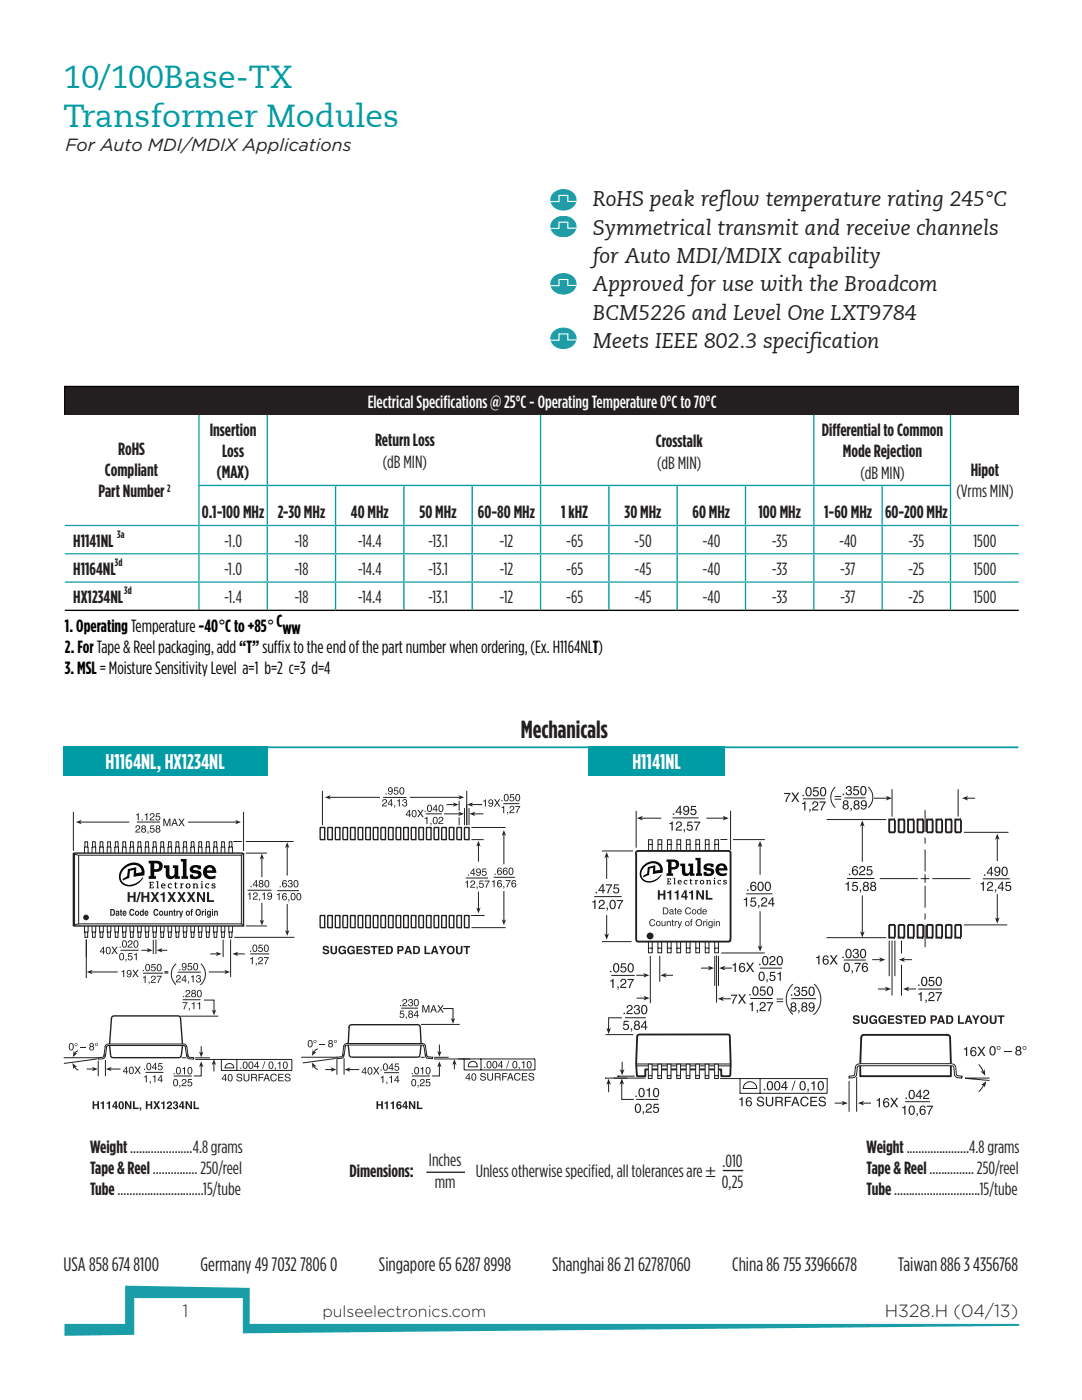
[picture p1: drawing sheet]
<svg xmlns="http://www.w3.org/2000/svg" width="216mm" height="279mm" viewBox="0 0 216 279" stroke-linecap="round" stroke-linejoin="round" font-family="sans-serif">
<defs><g id="words">
<g font-size="6.3" fill="#009ca6">
<text x="12.7" y="17.6">10/100Base-TX</text>
<text x="12.7" y="25.3">Transformer Modules</text>
</g>
<text font-size="4.9" fill="#231f20" x="103.9" y="147.4">Mechanicals</text>
<g font-size="4.2" fill="#231f20">
<text x="118.3" y="41.2">RoHS peak reflow temperature rating 245°C</text>
<text x="118.3" y="46.9">Symmetrical transmit and receive channels</text>
<text x="118.3" y="52.5">for Auto MDI/MDIX capability</text>
<text x="118.3" y="58.1">Approved for use with the Broadcom</text>
<text x="118.3" y="63.8">BCM5226 and Level One LXT9784</text>
<text x="118.3" y="69.4">Meets IEEE 802.3 specification</text>
</g>
<g font-size="4.2" fill="#fff">
<text x="21.1" y="153.4">H1164NL, HX1234NL</text>
<text x="126.2" y="153.4">H1141NL</text>
</g>
<g font-size="3.9" fill="#231f20">
<text x="12.7" y="253.6">USA 858 674 8100</text>
<text x="40" y="253.6">Germany 49 7032 7806 0</text>
<text x="75.6" y="253.6">Singapore 65 6287 8998</text>
<text x="110.2" y="253.6">Shanghai 86 21 62787060</text>
<text x="146.1" y="253.6">China 86 755 33966678</text>
<text x="179.2" y="253.6">Taiwan 886 3 4356768</text>
</g>
<g font-size="3.5" fill="#231f20">
<text x="13.1" y="30.1">For Auto MDI/MDIX Applications</text>
<text x="41.8" y="87">Insertion</text>
<text x="74.8" y="89.1">Return Loss</text>
<text x="130.9" y="89.3">Crosstalk</text>
<text x="164" y="87">Dif</text>
<text x="166.1" y="87">ferential to Common</text>
<text x="20.9" y="95">Compliant</text>
<text x="23.6" y="90.8">RoHS</text>
<text x="43.2" y="95.5">(MAX)</text>
<text x="44.3" y="91.2">Loss</text>
<text x="76.4" y="93.3">(dB MIN)</text>
<text x="131.1" y="93.5">(dB MIN)</text>
<text x="168.2" y="91.3">Mode Rejection</text>
<text x="171.7" y="95.5">(dB MIN)</text>
<text x="193.7" y="95">Hipot</text>
<text x="19.6" y="99.2">Part Number</text>
<text x="190.8" y="99.2">(VrmsMIN)</text>
<text x="40.3" y="103.5">0.1-100 MHz</text>
<text x="55.4" y="103.5">2-30 MHz</text>
<text x="70" y="103.5">40 MHz</text>
<text x="83.7" y="103.5">50 MHz</text>
<text x="95.4" y="103.5">60-80 MHz</text>
<text x="112" y="103.5">1 kHZ</text>
<text x="124.6" y="103.5">30 MHz</text>
<text x="138.2" y="103.5">60 MHz</text>
<text x="151.3" y="103.5">100 MHz</text>
<text x="164.4" y="103.5">1-60 MHz</text>
<text x="176.6" y="103.5">60-200 MHz</text>
<text x="14.6" y="109.1">H1141NL</text>
<text x="44.7" y="109.1">-1.0</text>
<text x="58.7" y="109.1">-18</text>
<text x="71.4" y="109.1">-14.4</text>
<text x="85.4" y="109.1">-13.1</text>
<text x="99.7" y="109.1">-12</text>
<text x="113" y="109.1">-65</text>
<text x="126.6" y="109.1">-50</text>
<text x="140.1" y="109.1">-40</text>
<text x="154" y="109.1">-35</text>
<text x="167.4" y="109.1">-40</text>
<text x="181.3" y="109.1">-35</text>
<text x="194.2" y="109.1">1500</text>
<text x="14.6" y="114.8">H1164NL</text>
<text x="44.7" y="114.8">-1.0</text>
<text x="58.7" y="114.8">-18</text>
<text x="71.4" y="114.8">-14.4</text>
<text x="85.4" y="114.8">-13.1</text>
<text x="99.7" y="114.8">-12</text>
<text x="113" y="114.8">-65</text>
<text x="126.6" y="114.8">-45</text>
<text x="140.1" y="114.8">-40</text>
<text x="154" y="114.8">-33</text>
<text x="167.7" y="114.8">-37</text>
<text x="181.2" y="114.8">-25</text>
<text x="194.2" y="114.8">1500</text>
<text x="14.6" y="120.4">HX1234NL</text>
<text x="44.7" y="120.4">-1.4</text>
<text x="58.7" y="120.4">-18</text>
<text x="71.4" y="120.4">-14.4</text>
<text x="85.4" y="120.4">-13.1</text>
<text x="99.7" y="120.4">-12</text>
<text x="113" y="120.4">-65</text>
<text x="126.6" y="120.4">-45</text>
<text x="140.1" y="120.4">-40</text>
<text x="154" y="120.4">-33</text>
<text x="167.7" y="120.4">-37</text>
<text x="181.2" y="120.4">-25</text>
<text x="194.2" y="120.4">1500</text>
<text x="18" y="230.1">Weight.....................4.8 grams</text>
<text x="85.6" y="232.8">Inches</text>
<text x="144.2" y="232.9">.010</text>
<text x="172.9" y="230.1">Weight.....................4.8 grams</text>
<text x="18" y="234.3">Tape &amp; Reel............... 250/reel</text>
<text x="18" y="238.6">Tube.............................15/tube</text>
<text x="69.7" y="234.8">Dimensions:</text>
<text x="86.7" y="237">mm</text>
<text x="94.9" y="234.8">Unless otherwise specified, all tolerances are±</text>
<text x="144" y="237.1">0,25</text>
<text x="172.9" y="234.3">Tape &amp; Reel............... 250/reel</text>
<text x="172.9" y="238.6">Tube.............................15/tube</text>
<text x="36.4" y="262.8">1</text>
<text x="176.6" y="262.8">H328.H (04/13)</text>
</g>
<text font-size="3.5" fill="#fff" x="73.4" y="81.4">Electrical Specifications @ 25°C - Operating Temperature 0°C to 70°C</text>
<g font-size="3.5">
<text x="55.2" y="125.1">C</text>
<text x="12.9" y="126">1. OperatingTemperature-40°C to +85° ww</text>
<text x="12.9" y="130.3">2. ForTape &amp; Reel packaging, add“T”suf</text>
<text x="54.7" y="130.3">f</text>
<text x="54.7" y="130.3">ix to the end of the part number when ordering, (Ex. H1164NLT)</text>
<text x="12.9" y="134.5">3. MSL= Moisture Sensitivity Level a=1 b=2 c=3 d=4</text>
</g>
<text font-size="3.2" fill="#231f20" x="64.3" y="262.8">pulseelectronics.com</text>
<g font-size="2.1" fill="#231f20">
<text x="33.3" y="98.2">2</text>
<text x="23.4" y="107.4">3a</text>
<text x="22.9" y="113">3d</text>
<text x="24.8" y="118.6">3d</text>
</g>
</g></defs>
<path d="M12.9 264.2h12.1v-7.6l24.8 .4v7.2h153.6v.4l-154.9 1.5v-7h-21.7v7.3l-13.9 .2z" fill="#1a9da7"/>
<path d="M12.7 149h40.8v5.9h-40.8z" fill="#009ca6"/>
<path d="M110.6 38.4a2.76 2.76 0 0 1 4.3 .9 2.31 2.31 0 0 1-3.1 2.6 1.93 1.93 0 0 1-1.8-1.4 1.93 1.93 0 0 1 .6-2.1z" fill="#1f9ca5"/>
<path d="M110.6 38.4a2.76 2.76 0 0 1 4.3 .9 2.31 2.31 0 0 1-3.1 2.6 1.93 1.93 0 0 1-1.8-1.4 1.93 1.93 0 0 1 .6-2.1z" fill="none" stroke="#1f9ca5" stroke-width=".2"/>
<path d="M115 40.2h-1.7v-1.2h-1.8v1.2h-1.6" fill="none" stroke="#fff" stroke-width=".22"/>
<path d="M110.6 43.8a2.76 2.76 0 0 1 4.3 .9 2.31 2.31 0 0 1-3.1 2.5 1.93 1.93 0 0 1-1.8-1.3 1.93 1.93 0 0 1 .6-2.1z" fill="#1f9ca5"/>
<path d="M110.6 43.8a2.76 2.76 0 0 1 4.3 .9 2.31 2.31 0 0 1-3.1 2.5 1.93 1.93 0 0 1-1.8-1.3 1.93 1.93 0 0 1 .6-2.1z" fill="none" stroke="#1f9ca5" stroke-width=".2"/>
<path d="M115 45.5h-1.7v-1.2h-1.8v1.3h-1.6" fill="none" stroke="#fff" stroke-width=".22"/>
<path d="M110.6 55.2a2.76 2.76 0 0 1 4.3 .9 2.31 2.31 0 0 1-3.1 2.5 1.93 1.93 0 0 1-1.8-1.3 1.93 1.93 0 0 1 .6-2.1z" fill="#1f9ca5"/>
<path d="M110.6 55.2a2.76 2.76 0 0 1 4.3 .9 2.31 2.31 0 0 1-3.1 2.5 1.93 1.93 0 0 1-1.8-1.3 1.93 1.93 0 0 1 .6-2.1z" fill="none" stroke="#1f9ca5" stroke-width=".2"/>
<path d="M115 57h-1.7v-1.2h-1.8v1.2h-1.6" fill="none" stroke="#fff" stroke-width=".22"/>
<path d="M110.6 66.1a2.76 2.76 0 0 1 4.3 .9 2.31 2.31 0 0 1-3.1 2.5 1.93 1.93 0 0 1-1.8-1.3 1.93 1.93 0 0 1 .6-2.1z" fill="#1f9ca5"/>
<path d="M110.6 66.1a2.76 2.76 0 0 1 4.3 .9 2.31 2.31 0 0 1-3.1 2.5 1.93 1.93 0 0 1-1.8-1.3 1.93 1.93 0 0 1 .6-2.1z" fill="none" stroke="#1f9ca5" stroke-width=".2"/>
<path d="M115 67.8h-1.7v-1.2h-1.8v1.3h-1.6" fill="none" stroke="#fff" stroke-width=".22"/>
<path d="M38.6 149.1h164.6" fill="none" stroke="#009ca6" stroke-width=".35"/>
<path d="M12.9 77.1h190.4v5.7h-190.4z" fill="#231f20"/>
<path d="M12.8 77.1h190.5M12.9 77.3v5.5M12.9 121.8h190.4" fill="none" stroke="#000" stroke-width=".26"/>
<g fill="none" stroke="#009ca6" stroke-width=".26">
<path d="M39.6 96.9h150.2M39.7 82.8v13.9M39.7 97v7.7M53.3 82.8v13.9M53.3 97v7.7M67 97v7.7M80.6 97v7.7M94.2 97v7.7M107.9 82.8v13.9M107.9 97v7.7M121.5 97v7.7M135.1 97v7.7"/>
<path d="M148.8 97v7.7M162.4 82.8v13.9M162.4 97v7.7M176 97v7.7M189.7 82.8v13.9M189.7 97v7.7M39.7 105v5.4M39.7 110.7v5.3M39.7 116.3v5.4M53.3 105v5.4M53.3 110.7v5.3M53.3 116.3v5.4"/>
<path d="M67 105v5.4M67 110.7v5.3M67 116.3v5.4M80.6 105v5.4M80.6 110.7v5.3M80.6 116.3v5.4M94.2 105v5.4M94.2 110.7v5.3M94.2 116.3v5.4M107.9 105v5.4M107.9 110.7v5.3M107.9 116.3v5.4"/>
<path d="M121.5 105v5.4M121.5 110.7v5.3M121.5 116.3v5.4M135.1 105v5.4M135.1 110.7v5.3M135.1 116.3v5.4M148.8 105v5.4M148.8 110.7v5.3M148.8 116.3v5.4M162.4 105v5.4M162.4 110.7v5.3M162.4 116.3v5.4"/>
<path d="M176 105v5.4M176 110.7v5.3M176 116.3v5.4M189.7 105v5.4M189.7 110.7v5.3M189.7 116.3v5.4"/>
</g>
<path d="M12.9 104.9h190.4M12.9 110.5h190.4M12.9 116.2h190.4" fill="none" stroke="#1a9da7" stroke-width=".26"/>
<path d="M117.4 149h27.3v5.9h-27.3z" fill="#009ca6"/>
<path d="M142.6 167.6h.8v2.8h-.8z" fill="#fff"/>
<path d="M142.6 168.5h.8M142.6 167.6h.8v2.8h-.8z" fill="none" stroke="#231f20" stroke-width=".2"/>
<path d="M140.7 167.6h.8v2.8h-.8z" fill="#fff"/>
<path d="M140.7 168.5h.8M140.7 167.6h.8v2.8h-.8z" fill="none" stroke="#231f20" stroke-width=".2"/>
<path d="M138.9 167.6h.7v2.8h-.7z" fill="#fff"/>
<path d="M138.8 168.5h.8M138.9 167.6h.7v2.8h-.7z" fill="none" stroke="#231f20" stroke-width=".2"/>
<path d="M137 167.6h.7v2.8h-.7z" fill="#fff"/>
<path d="M136.9 168.5h.8M137 167.6h.7v2.8h-.7z" fill="none" stroke="#231f20" stroke-width=".2"/>
<path d="M135.1 167.6h.7v2.8h-.7z" fill="#fff"/>
<path d="M135 168.5h.8M135.1 167.6h.7v2.8h-.7z" fill="none" stroke="#231f20" stroke-width=".2"/>
<path d="M133.2 167.6h.7v2.8h-.7z" fill="#fff"/>
<path d="M133.2 168.5h.7M133.2 167.6h.7v2.8h-.7z" fill="none" stroke="#231f20" stroke-width=".2"/>
<path d="M131.3 167.6h.7v2.8h-.7z" fill="#fff"/>
<path d="M131.3 168.5h.8M131.3 167.6h.7v2.8h-.7z" fill="none" stroke="#231f20" stroke-width=".2"/>
<path d="M129.4 167.6h.8v2.8h-.8z" fill="#fff"/>
<path d="M129.4 168.5h.8M129.4 167.6h.8v2.8h-.8z" fill="none" stroke="#231f20" stroke-width=".2"/>
<path d="M129.4 187.3h.7v2.9h-.7z" fill="#fff"/>
<path d="M129.4 189.2h.8M129.4 187.3h.7v2.9h-.7z" fill="none" stroke="#231f20" stroke-width=".2"/>
<path d="M131.3 187.3h.7v2.9h-.7z" fill="#fff"/>
<path d="M131.3 189.2h.8M131.3 187.3h.7v2.9h-.7z" fill="none" stroke="#231f20" stroke-width=".2"/>
<path d="M133.2 187.3h.7v2.9h-.7z" fill="#fff"/>
<path d="M133.2 189.2h.7M133.2 187.3h.7v2.9h-.7z" fill="none" stroke="#231f20" stroke-width=".2"/>
<path d="M135.1 187.3h.7v2.9h-.7z" fill="#fff"/>
<path d="M135 189.2h.8M135.1 187.3h.7v2.9h-.7z" fill="none" stroke="#231f20" stroke-width=".2"/>
<path d="M136.9 187.3h.8v2.9h-.8z" fill="#fff"/>
<path d="M136.9 189.2h.8M136.9 187.3h.8v2.9h-.8z" fill="none" stroke="#231f20" stroke-width=".2"/>
<path d="M138.8 187.3h.8v2.9h-.8z" fill="#fff"/>
<path d="M138.8 189.2h.8M138.8 187.3h.8v2.9h-.8z" fill="none" stroke="#231f20" stroke-width=".2"/>
<path d="M140.7 187.3h.8v2.9h-.8z" fill="#fff"/>
<path d="M140.7 189.2h.8M140.7 187.3h.8v2.9h-.8z" fill="none" stroke="#231f20" stroke-width=".2"/>
<path d="M142.6 187.3h.8v2.9h-.8z" fill="#fff"/>
<path d="M142.6 189.2h.8M142.6 187.3h.8v2.9h-.8zM142.6 190.8v6M143.4 190.8v6M144.4 193.2h1.7M171.7 212.3a.81 .81 0 0 0-1 .7M171.7 212.7a.45 .45 0 0 0-.7 .3l-.1 1.4a.76 .76 0 0 1-.6 .7l-.9 .1v-.4l.8-.1 .3-.2 .2-1.5M189.7 212.7l.6 .2 .2 1.5a.73 .73 0 0 0 .6 .7l.9 .1v-.4l-.8-.1-.4-.3M189.7 212.3h.3a.75 .75 0 0 1 .7 .7l.1 1.4" fill="none" stroke="#231f20" stroke-width=".2"/>
<path d="M171.7 212.7v2.1h18v-2.1M171.7 212.7h.1M171.8 207.1l-.1 5.2M172.2 206.5h16.9M189.6 206.8l.1 5.4" fill="none" stroke="#231f20" stroke-width=".37"/>
<path d="M143.5 193.2l1.2-.5-.3 .5 .3 .5z" fill-rule="evenodd" fill="#231f20"/>
<path d="M139.9 193.2h1.7" fill="none" stroke="#231f20" stroke-width=".2"/>
<g fill="#231f20">
<path d="M141.3 192.7l1.2 .5-1.2 .5 .3-.5z" fill-rule="evenodd"/>
<path d="M131.8 194.6l1.2-.4-.3 .4 .3 .5z" fill-rule="evenodd"/>
</g>
<path d="M127 194.6h1.7M132.6 194.6h1.7" fill="none" stroke="#231f20" stroke-width=".2"/>
<path d="M128.4 194.2l1.2 .4-1.2 .5 .3-.5z" fill-rule="evenodd" fill="#231f20"/>
<path d="M126.9 161.8v7.4M128 163.3h3.9M145.8 161.8v7.8M129.8 190.8v9.4M143 190.7v9.4" fill="none" stroke="#231f20" stroke-width=".2"/>
<path d="M127.1 163.3l1.2-.5-.3 .5 .3 .4z" fill-rule="evenodd" fill="#231f20"/>
<path d="M141 163.3h3.5" fill="none" stroke="#231f20" stroke-width=".2"/>
<path d="M144.2 162.8l1.2 .5-1.2 .4 .3-.4z" fill-rule="evenodd" fill="#231f20"/>
<path d="M146.3 167.6h6.3M151.7 168.7v5.9M143.9 190.2h8.7" fill="none" stroke="#231f20" stroke-width=".2"/>
<path d="M151.7 167.8l.4 1.2-.4-.3-.5 .3z" fill-rule="evenodd" fill="#231f20"/>
<path d="M151.7 181.9v7.1" fill="none" stroke="#231f20" stroke-width=".2"/>
<path d="M151.2 188.7l.5 .3 .4-.3-.4 1.2z" fill-rule="evenodd" fill="#231f20"/>
<path d="M172.1 164.6v7.4" fill="none" stroke="#231f20" stroke-width=".2"/>
<path d="M172.1 163.7l.4 1.2-.4-.3-.5 .3z" fill-rule="evenodd" fill="#231f20"/>
<path d="M172.1 178.7v7.5" fill="none" stroke="#231f20" stroke-width=".2"/>
<path d="M171.6 185.9l.5 .3 .4-.3-.4 1.2z" fill-rule="evenodd" fill="#231f20"/>
<path d="M120.1 169.8h6.2M121.1 171v4.4M120.1 187.9h5.9" fill="none" stroke="#231f20" stroke-width=".2"/>
<path d="M121.1 170l.4 1.3-.4-.3-.5 .3z" fill-rule="evenodd" fill="#231f20"/>
<path d="M121.1 182.6v4" fill="none" stroke="#231f20" stroke-width=".2"/>
<path d="M120.6 186.3l.5 .3 .4-.3-.4 1.2z" fill-rule="evenodd" fill="#231f20"/>
<path d="M122.5 215.2h6.3M123.6 214.8h-.4h3.5M124.1 211.9v1.9" fill="none" stroke="#231f20" stroke-width=".2"/>
<g fill="#231f20">
<path d="M123.7 213.4l.4 .3 .5-.3-.5 1.2z" fill-rule="evenodd"/>
<path d="M124.1 215.2l.4 1.2-.4-.3-.5 .3z" fill-rule="evenodd"/>
</g>
<path d="M120.8 215.2h4.4M120.8 206.5h5.6M192.6 215.2h4.9M192.6 215.2l4.8 .4M196.3 216.5l-1 1.4" fill="none" stroke="#231f20" stroke-width=".2"/>
<path d="M195.7 216.6l1.1-.8-.3 1.2-.2-.5z" fill-rule="evenodd" fill="#231f20"/>
<path d="M195.3 212.4l.9 1.5" fill="none" stroke="#231f20" stroke-width=".2"/>
<path d="M195.7 213.8l.5 .1 .3-.5 .1 1.3z" fill-rule="evenodd" fill="#231f20"/>
<path d="M169.4 215.7v6.2M170.9 215v6.9M166.6 220.2h1.6" fill="none" stroke="#231f20" stroke-width=".2"/>
<path d="M167.9 219.7l1.3 .5-1.3 .4 .3-.4z" fill-rule="evenodd" fill="#231f20"/>
<g fill="#231f20">
<path d="M128.1 200.8l-.2 .5a.69 .69 0 0 0 .2 1 .69 .69 0 0 0 1-.2l.1-.5a.71 .71 0 0 0-.2-.8 .71 .71 0 0 0-.9 0zM128.4 200.8a.57 .57 0 0 1 .5 .3 .57 .57 0 0 1 0 .6 .39 .39 0 0 1-.4 .5 .39 .39 0 0 1-.3-.5v-.6zM126.6 200.8l-.1 .4h.2a.33 .33 0 0 1 .2-.5 .33 .33 0 0 1 .5 .3 .33 .33 0 0 1-.4 .3v.2a.4 .4 0 0 1 .5 .4 .4 .4 0 0 1-.4 .4 .4 .4 0 0 1-.4-.5h-.2a.59 .59 0 0 0 .8 .6 .59 .59 0 0 0 .1-1 .53 .53 0 0 0 0-.8 .53 .53 0 0 0-.8 .2zM125.2 200.8l-.2 .4h.3a.38 .38 0 0 1 .3-.4 .38 .38 0 0 1 .4 .3 .38 .38 0 0 1-.3 .4l-.6 .4-.1 .5h1.2v-.2h-1l.1-.2a1.13 1.13 0 0 0 .9-1.2 .66 .66 0 0 0-1 0zM124.4 202.1v.3h.3v-.3z"/>
<path d="M128.7 204v.9h-.6zM128.7 203.7l-.8 1.1v.3h.8v.4h.2v-.4h.3v-.2h-.3v-1.2zM126.8 204.1a.31 .31 0 0 1 .6 0 .31 .31 0 0 1-.6 0zM126.7 205a.4 .4 0 0 1 .8 0 .4 .4 0 0 1-.8 0zM126.6 203.9l-.1 .4 .3 .2a.56 .56 0 0 0-.1 .9 .56 .56 0 0 0 .8 0 .56 .56 0 0 0-.1-.9h.1a.53 .53 0 0 0-.1-.8 .53 .53 0 0 0-.8 .2zM125.9 205.2v.3h.1l-.1 .4 .2-.4v-.3zM124.5 203.7l-.2 1h.2a.4 .4 0 0 1 .7-.1 .4 .4 0 0 1-.1 .7 .4 .4 0 0 1-.6-.2h-.2a.62 .62 0 0 0 .8 .5 .62 .62 0 0 0 .4-.9 .62 .62 0 0 0-.9-.3l.1-.5h.7v-.2z"/>
</g>
<path d="M124.7 203.1h4.2M172.1 220.2h1.7" fill="none" stroke="#231f20" stroke-width=".2"/>
<path d="M171.2 220.2l1.2-.5-.3 .5 .3 .4z" fill-rule="evenodd" fill="#231f20"/>
<g fill="#231f20">
<path d="M177.6 219.1l.7 .9-.7 1h.3l.5-.8 .5 .8h.3l-.6-1 .6-.9h-.3l-.5 .7-.4-.7zM176.5 220.4a.4 .4 0 0 1 .8 0 .4 .4 0 0 1-.8 0zM176.4 219.3l-.1 .3a.86 .86 0 0 0-.1 1 .86 .86 0 0 0 .9 .4 .59 .59 0 0 0 .3-.9 .59 .59 0 0 0-1-.1 .42 .42 0 0 1 .2-.6 .42 .42 0 0 1 .6 .2h.2a.55 .55 0 0 0-.4-.5 .55 .55 0 0 0-.6 .2zM174.9 219.5v.2h.4v1.3h.3v-1.9z"/>
<path d="M137.9 160.8l-.1 1h.2a.4 .4 0 0 1 .6-.1 .4 .4 0 0 1 0 .7 .4 .4 0 0 1-.6-.2h-.3a.62 .62 0 0 0 .8 .5 .62 .62 0 0 0 .4-.8 .62 .62 0 0 0-.9-.3l.1-.5h.8v-.3zM136.5 161.4a.4 .4 0 0 1 .8 0 .4 .4 0 0 1-.8 0zM136.5 161a.59 .59 0 0 0-.1 .8 .59 .59 0 0 0 .9 0 .46 .46 0 0 1-.2 .5 .46 .46 0 0 1-.5 0v-.1h-.3a.62 .62 0 0 0 .8 .5 .62 .62 0 0 0 .4-.8v-.2a.68 .68 0 0 0-.2-.8 .68 .68 0 0 0-.8 .1zM135.6 161.2v.8h-.6zM135.7 160.8l-.9 1.2v.2h.8v.4h.2v-.4h.3v-.2h-.3v-1.2zM134.3 162.4v.2h.2v-.2z"/>
<path d="M138.5 164v.2h1l-.7 1.2-.1 .4h.3l.7-1.8zM137.2 164l-.1 .9 .2 .1a.4 .4 0 0 1 .6-.1 .4 .4 0 0 1-.1 .6 .4 .4 0 0 1-.6-.2h-.2a.62 .62 0 0 0 .8 .5 .62 .62 0 0 0 .4-.8 .62 .62 0 0 0-.9-.3l.1-.5h.8v-.2zM136.4 165.5v.3h.2l-.2 .3 .3-.4v-.2zM135 164.1l-.1 .5h.2a.38 .38 0 0 1 .3-.5 .38 .38 0 0 1 .5 .4 .38 .38 0 0 1-.4 .4l-.6 .4-.1 .5h1.3v-.3h-1v-.1a1.13 1.13 0 0 0 .9-1.2 .65 .65 0 0 0-1-.1zM133.6 164.3v.2h.4v1.3h.2v-1.9z"/>
</g>
<path d="M134.2 163.2h5.2M147.7 215.2v3M149.2 215.2h15.8M149.2 215.2h-5.5M151.7 215.3v2.9M165.1 215.2l-.1 3h-17.4" fill="none" stroke="#231f20" stroke-width=".2"/>
<g fill="#231f20">
<path d="M156.6 218.9v1.9h.2v-.9h1v-.2h-1v-.6h1.1v-.2zM155 219.1h.6a.32 .32 0 0 1 .4 .4 .32 .32 0 0 1-.4 .2h-.6zM154.7 218.9v1.9h.3v-.8h.6a.7 .7 0 0 1 .4 .8h.3l-.1-.7a.28 .28 0 0 1-.2-.3 .28 .28 0 0 1 .2-.2v-.4l-.3-.3zM152.8 218.9v1.2a.74 .74 0 0 0 .8 .7 .74 .74 0 0 0 .7-.7v-1.2h-.3v1.2a.48 .48 0 0 1-.5 .5 .48 .48 0 0 1-.4-.5v-1.2zM151.2 219a.48 .48 0 0 0-.1 .5 .48 .48 0 0 0 .4 .4l.5 .1a.4 .4 0 0 1 0 .6 .4 .4 0 0 1-.6-.1l-.2-.3h-.2a.73 .73 0 0 0 .8 .6 .73 .73 0 0 0 .7-.7l-.3-.3-.7-.2a.34 .34 0 0 1-.1-.5 .34 .34 0 0 1 .5 0l.3 .3h.2a.72 .72 0 0 0-.4-.6 .72 .72 0 0 0-.8 .2zM149.1 220.2a.4 .4 0 0 1 .8 0 .4 .4 0 0 1-.8 0zM149 219.1l-.1 .3a.86 .86 0 0 0-.1 1 .86 .86 0 0 0 .9 .4 .59 .59 0 0 0 .3-.9 .59 .59 0 0 0-1-.1 .42 .42 0 0 1 .2-.6 .42 .42 0 0 1 .6 .2h.2a.55 .55 0 0 0-.4-.5 .55 .55 0 0 0-.6 .2zM147.5 219.3v.2h.4v1.3h.3v-1.9z"/>
<path d="M163.5 219a.48 .48 0 0 0-.1 .5 .48 .48 0 0 0 .4 .4l.6 .1a.4 .4 0 0 1-.1 .6 .4 .4 0 0 1-.6-.1l-.1-.3h-.3a.73 .73 0 0 0 .8 .6 .73 .73 0 0 0 .7-.7l-.2-.3-.7-.2a.34 .34 0 0 1-.2-.5 .34 .34 0 0 1 .6 0l.2 .3h.3a.72 .72 0 0 0-.5-.6 .72 .72 0 0 0-.8 .2zM161.7 218.9v1.9h1.4v-.3h-1.2v-.6h1.1v-.2h-1.1v-.6h1.1v-.2zM160 219.1a.96 .96 0 0 0-.2 1.3 .96 .96 0 0 0 1.3 .2l.3-.5h-.3a.6 .6 0 0 1-.7 .5 .6 .6 0 0 1-.4-.8 .6 .6 0 0 1 .4-.7 .6 .6 0 0 1 .7 .4h.2a.81 .81 0 0 0-1.3-.4zM158.7 219.2l.3 .8h-.6zM158.6 218.9l-.7 1.9h.2l.2-.6h.8l.2 .6h.2l-.6-1.9z"/>
<path d="M163.3 215.9l-.1 .6a.69 .69 0 0 0 .2 .9 .69 .69 0 0 0 .9-.1l.1-.5a.71 .71 0 0 0-.2-.8 .71 .71 0 0 0-.9-.1zM163.6 216a.57 .57 0 0 1 .6 .3 .57 .57 0 0 1-.1 .6 .39 .39 0 0 1-.3 .5 .39 .39 0 0 1-.4-.5v-.6zM161.9 216.1v.2h.4v1.3h.2v-1.9zM161.1 217.3v.3h.1l-.1 .4 .3-.4v-.3zM159.7 215.9l-.2 .6a.69 .69 0 0 0 .2 .9 .69 .69 0 0 0 1-.1l.1-.5a.71 .71 0 0 0-.2-.8 .71 .71 0 0 0-.9-.1zM160 216a.57 .57 0 0 1 .5 .3 .57 .57 0 0 1 0 .6 .39 .39 0 0 1-.3 .5 .39 .39 0 0 1-.4-.5v-.6zM158.6 215.7l-.7 1.9h.2l.6-1.9zM156.7 216.1v.8h-.6zM156.7 215.7l-.8 1.2v.2h.8v.5h.2v-.5h.3v-.2h-.3v-1.2zM154.6 215.9l-.1 .6a.69 .69 0 0 0 .2 .9 .69 .69 0 0 0 .9-.1l.1-.5a.71 .71 0 0 0-.2-.8 .71 .71 0 0 0-.9-.1zM154.9 216a.57 .57 0 0 1 .6 .3 .57 .57 0 0 1 0 .6 .39 .39 0 0 1-.4 .5 .39 .39 0 0 1-.4-.5v-.6zM153.2 215.9l-.2 .6a.69 .69 0 0 0 .2 .9 .69 .69 0 0 0 .9-.1l.2-.5a.71 .71 0 0 0-.2-.8 .71 .71 0 0 0-.9-.1zM153.5 216a.57 .57 0 0 1 .5 .3 .57 .57 0 0 1 0 .6 .39 .39 0 0 1-.4 .5 .39 .39 0 0 1-.3-.5v-.6zM152.4 217.3v.3h.3v-.3z"/>
</g>
<g fill="none" stroke="#231f20" stroke-width=".2">
<path d="M175.6 175.3h7.6M183.7 175.3h1.7M184.6 176.8v4.3M184.6 174.5v1.7M184.6 169.6v4.3M184.6 167.2v1.2M184.6 161.7v4.3M186 175.3h7.6M192.3 166.1h8.9M199 167.3v4.6M184.6 182.3v1.2M184.6 184.7v4.3"/>
<path d="M192.3 184.6h8.7M148.7 216.3a1.37 1.37 0 0 1 1.5-.3 1.37 1.37 0 0 1 .8 1.2h-2.7l.1-.5z"/>
</g>
<g fill="none" stroke="#231f20" stroke-width=".37">
<path d="M177.4 163.6h1.2v2.5h-1.2zM179.3 163.6h1.2v2.5h-1.2zM181.2 163.6h1.1v2.5h-1.1zM183.1 163.6h1.1v2.5h-1.1zM185 163.6h1.1v2.5h-1.1zM188 166.1v-2.5h-1.1v2.5h1.1M188.7 163.6h1.2v2.5h-1.2zM190.6 163.6h1.2v2.5h-1.2zM177.4 184.6h1.2v2.5h-1.2zM179.3 184.6h1.2v2.5h-1.2zM181.2 184.6h1.1v2.5h-1.1zM183.1 184.6h1.1v2.5h-1.1z"/>
<path d="M185 184.6h1.1v2.5h-1.1zM188 184.6v2.5h-1.1v-2.5h1.1M188.7 184.6h1.2v2.5h-1.2zM190.6 184.6h1.2v2.5h-1.2z"/>
</g>
<path d="M199 166.4l.5 1.2-.5-.3-.5 .3z" fill-rule="evenodd" fill="#231f20"/>
<path d="M199 178.4v5" fill="none" stroke="#231f20" stroke-width=".2"/>
<path d="M198.5 183.1l.5 .3 .5-.3-.5 1.2z" fill-rule="evenodd" fill="#231f20"/>
<path d="M177.4 187.7v7.1M178.6 187.7v7.1M180.3 191.5h1.7" fill="none" stroke="#231f20" stroke-width=".2"/>
<path d="M179.3 191.5l1.3-.4-.3 .4 .3 .5z" fill-rule="evenodd" fill="#231f20"/>
<path d="M174.1 191.5h1.6" fill="none" stroke="#231f20" stroke-width=".2"/>
<path d="M175.4 191.1l1.2 .4-1.2 .5 .3-.5z" fill-rule="evenodd" fill="#231f20"/>
<path d="M178 157.5v5.5M191.2 157.5v5.5M191.2 157.7h.1M164.9 163.6h11.9M164.9 187.1h11.9M178 187.7v11M179.9 187.7v2.6M179.9 192.5v6.2" fill="none" stroke="#231f20" stroke-width=".2"/>
<path d="M177.4 163.6h.1M178 163.6h.1M191.2 163.6h.1M177.4 187.1h.1" fill="none" stroke="#231f20" stroke-width=".37"/>
<path d="M165.6 190.6l.6 .9-.7 1h.3l.6-.8 .5 .8h.3l-.7-1 .6-.9h-.3l-.4 .7-.5-.7zM164.4 191.9a.4 .4 0 0 1 .8 0 .4 .4 0 0 1-.8 0zM164.4 190.9l-.2 .3a.86 .86 0 0 0 0 .9 .86 .86 0 0 0 .8 .4 .59 .59 0 0 0 .3-.9 .59 .59 0 0 0-.9 0v-.1a.42 .42 0 0 1 .1-.5 .42 .42 0 0 1 .6 .1h.2a.55 .55 0 0 0-.4-.4 .55 .55 0 0 0-.5 .2zM162.8 191v.2h.5v1.3h.2v-1.8z" fill="#231f20"/>
<path d="M143.7 167.5h1.4" fill="none" stroke="#231f20" stroke-width=".2"/>
<g fill="#231f20">
<path d="M130.5 217.3l-.2 .6a.69 .69 0 0 0 .2 .9 .69 .69 0 0 0 .9-.1l.1-.5a.71 .71 0 0 0-.1-.9 .71 .71 0 0 0-.9 0zM130.7 217.4a.57 .57 0 0 1 .6 .2 .57 .57 0 0 1 0 .7 .39 .39 0 0 1-.4 .5 .39 .39 0 0 1-.4-.5l.1-.6zM129 217.5v.1h.4v1.3h.3v-1.8zM127.6 217.3l-.2 .6a.69 .69 0 0 0 .2 .9 .69 .69 0 0 0 .9-.1l.1-.5a.71 .71 0 0 0-.1-.9 .71 .71 0 0 0-.9 0zM127.8 217.4a.57 .57 0 0 1 .6 .2 .57 .57 0 0 1 0 .7 .39 .39 0 0 1-.4 .5 .39 .39 0 0 1-.4-.5l.1-.6zM126.8 218.7v.2h.3v-.2z"/>
<path d="M130.5 220.3l-.2 1h.2a.4 .4 0 0 1 .7-.1 .4 .4 0 0 1-.1 .6 .4 .4 0 0 1-.6-.2h-.2a.62 .62 0 0 0 .7 .5 .62 .62 0 0 0 .5-.8 .62 .62 0 0 0-.9-.3v-.5h.8v-.2zM129 220.5l-.1 .4h.2a.38 .38 0 0 1 .3-.5 .38 .38 0 0 1 .4 .4 .38 .38 0 0 1-.3 .4l-.6 .4-.1 .5h1.3v-.2h-1v-.2a1.13 1.13 0 0 0 .9-1.2 .65 .65 0 0 0-1 0zM128.2 221.8v.3h.2l-.2 .4 .3-.5v-.2zM126.9 220.4l-.2 .6a.69 .69 0 0 0 .2 .9 .69 .69 0 0 0 .9-.1l.1-.5a.71 .71 0 0 0-.2-.8 .71 .71 0 0 0-.8-.1zM127.1 220.5a.57 .57 0 0 1 .6 .3 .57 .57 0 0 1 0 .6 .39 .39 0 0 1-.4 .5 .39 .39 0 0 1-.4-.5v-.6z"/>
</g>
<path d="M144.1 199.3h1.7M126.9 219.4h4.5" fill="none" stroke="#231f20" stroke-width=".2"/>
<path d="M143.2 199.3l1.2-.4-.3 .4 .3 .5z" fill-rule="evenodd" fill="#231f20"/>
<path d="M127 199.2h1.7" fill="none" stroke="#231f20" stroke-width=".2"/>
<path d="M128.4 198.7l1.2 .5-1.2 .5 .3-.5z" fill-rule="evenodd" fill="#231f20"/>
<g fill="#231f20">
<path d="M148.9 192.1l.6 .9-.7 1h.3l.6-.8 .5 .8h.3l-.7-1 .7-.9h-.4l-.4 .7-.5-.7zM147.7 193.4a.4 .4 0 0 1 .8 0 .4 .4 0 0 1-.8 0zM147.7 192.4l-.2 .2a.86 .86 0 0 0 0 1 .86 .86 0 0 0 .8 .4 .59 .59 0 0 0 .3-.9 .59 .59 0 0 0-.9-.1 .42 .42 0 0 1 .2-.5 .42 .42 0 0 1 .5 .1h.3a.55 .55 0 0 0-.4-.4 .55 .55 0 0 0-.6 .2zM146.2 192.5v.2h.4v1.3h.2v-1.9z"/>
<path d="M155.2 191l-.2 .6a.69 .69 0 0 0 .2 .9 .69 .69 0 0 0 .9-.2l.1-.4a.71 .71 0 0 0-.2-.9 .71 .71 0 0 0-.8 0zM155.4 191a.57 .57 0 0 1 .6 .3 .57 .57 0 0 1 0 .6 .39 .39 0 0 1-.4 .6 .39 .39 0 0 1-.4-.6l.1-.6zM153.7 191l-.2 .4h.3a.38 .38 0 0 1 .3-.4 .38 .38 0 0 1 .4 .3 .38 .38 0 0 1-.3 .4l-.6 .5-.1 .4h1.2v-.2h-1l.1-.2a1.13 1.13 0 0 0 .9-1.2 .65 .65 0 0 0-1 0zM152.3 191l-.2 .6a.69 .69 0 0 0 .2 .9 .69 .69 0 0 0 .9-.2l.1-.4a.71 .71 0 0 0-.1-.9 .71 .71 0 0 0-.9 0zM152.5 191a.57 .57 0 0 1 .6 .3 .57 .57 0 0 1 0 .6 .39 .39 0 0 1-.4 .6 .39 .39 0 0 1-.4-.6l.1-.6zM151.5 192.3v.3h.2v-.3z"/>
<path d="M155.1 194.3v.1h.5v1.3h.2v-1.8zM153.7 193.9l-.1 1h.2a.4 .4 0 0 1 .6 0 .4 .4 0 0 1-.1 .6 .4 .4 0 0 1-.6-.2h-.2a.62 .62 0 0 0 .8 .5 .62 .62 0 0 0 .4-.8 .62 .62 0 0 0-.9-.3l.1-.5h.8v-.3zM152.9 195.5v.2h.2l-.2 .4 .3-.4v-.2zM151.5 194.1l-.2 .6a.69 .69 0 0 0 .3 .9 .69 .69 0 0 0 .9-.1l.1-.5a.71 .71 0 0 0-.2-.9 .71 .71 0 0 0-.9 0zM151.8 194.2a.57 .57 0 0 1 .6 .2 .57 .57 0 0 1-.1 .7 .39 .39 0 0 1-.3 .5 .39 .39 0 0 1-.4-.5v-.6z"/>
</g>
<path d="M151.6 193.2h4.4" fill="none" stroke="#231f20" stroke-width=".2"/>
<g fill="#231f20">
<path d="M125.4 192.4l-.2 .6a.69 .69 0 0 0 .2 .9 .69 .69 0 0 0 1-.1l.1-.5a.71 .71 0 0 0-.2-.9 .71 .71 0 0 0-.9 0zM125.7 192.5a.57 .57 0 0 1 .5 .2 .57 .57 0 0 1 0 .7 .39 .39 0 0 1-.4 .5 .39 .39 0 0 1-.3-.5v-.7zM124 192.2l-.2 1h.2a.4 .4 0 0 1 .6-.1 .4 .4 0 0 1 0 .7 .4 .4 0 0 1-.6-.2h-.2a.62 .62 0 0 0 .7 .5 .62 .62 0 0 0 .4-.8 .62 .62 0 0 0-.8-.3v-.5h.8v-.3zM122.5 192.4l-.2 .6a.69 .69 0 0 0 .2 .9 .69 .69 0 0 0 1-.1l.1-.5a.71 .71 0 0 0-.2-.9 .71 .71 0 0 0-.9 0zM122.8 192.5a.57 .57 0 0 1 .5 .2 .57 .57 0 0 1 0 .7 .39 .39 0 0 1-.4 .5 .39 .39 0 0 1-.3-.5v-.7zM121.7 193.8v.2h.3v-.2z"/>
<path d="M125.2 195.4v.2h1l-.6 1.2-.1 .4h.2l.8-1.8zM123.9 195.6l-.1 .4h.2a.38 .38 0 0 1 .3-.5 .38 .38 0 0 1 .5 .4 .38 .38 0 0 1-.4 .4l-.5 .4-.2 .5h1.3v-.3h-1l.1-.1a1.13 1.13 0 0 0 .8-1.2 .66 .66 0 0 0-1 0zM123.2 196.9v.3h.1l-.1 .3 .2-.4v-.2zM121.8 195.7v.2h.4v1.3h.2v-1.9z"/>
</g>
<path d="M122 194.7h4.7" fill="none" stroke="#231f20" stroke-width=".2"/>
<g fill="#231f20">
<path d="M122.5 176.5l-.1 1h.2a.4 .4 0 0 1 .6-.1 .4 .4 0 0 1 0 .6 .4 .4 0 0 1-.6-.2h-.3a.62 .62 0 0 0 .8 .5 .62 .62 0 0 0 .4-.8 .62 .62 0 0 0-.9-.3l.1-.5h.8v-.2zM120.9 176.5v.2h1l-.7 1.2v.4h.2l.8-1.8zM120.2 176.8v.8h-.6zM120.3 176.4l-.9 1.2v.2h.8v.5h.2v-.5h.3v-.2h-.3v-1.2zM118.8 178v.3h.3v-.3z"/>
<path d="M123.1 179.6v.2h1l-.7 1.2-.1 .4h.3l.7-1.8zM121.8 179.8l-.2 .6a.69 .69 0 0 0 .2 .9 .69 .69 0 0 0 1-.2l.1-.4a.71 .71 0 0 0-.2-.9 .71 .71 0 0 0-.9 0zM122.1 179.8a.57 .57 0 0 1 .5 .3 .57 .57 0 0 1 0 .6 .39 .39 0 0 1-.4 .5 .39 .39 0 0 1-.3-.5v-.6zM121 181.1v.3h.2l-.2 .4 .3-.4v-.3zM119.6 179.8l-.1 .4h.2a.38 .38 0 0 1 .3-.4 .38 .38 0 0 1 .5 .3 .38 .38 0 0 1-.4 .4l-.6 .4-.1 .5h1.3v-.2h-1v-.2a1.13 1.13 0 0 0 .9-1.2 .66 .66 0 0 0-1 0zM118.2 179.9v.2h.4v1.3h.2v-1.8z"/>
</g>
<path d="M118.6 178.9h5.4" fill="none" stroke="#231f20" stroke-width=".2"/>
<g fill="#231f20">
<path d="M152.8 176.1l-.2 .6a.69 .69 0 0 0 .2 1 .69 .69 0 0 0 .9-.2l.1-.5a.71 .71 0 0 0-.1-.8 .71 .71 0 0 0-.9-.1zM153 176.2a.57 .57 0 0 1 .6 .3 .57 .57 0 0 1 0 .6 .39 .39 0 0 1-.4 .5 .39 .39 0 0 1-.4-.5l.1-.6zM151.3 176.1l-.2 .6a.69 .69 0 0 0 .3 1 .69 .69 0 0 0 .9-.2l.1-.5a.71 .71 0 0 0-.2-.8 .71 .71 0 0 0-.9-.1zM151.6 176.2a.57 .57 0 0 1 .6 .3 .57 .57 0 0 1-.1 .6 .39 .39 0 0 1-.3 .5 .39 .39 0 0 1-.4-.5v-.6zM150 177.2a.4 .4 0 0 1 .7 0 .4 .4 0 0 1-.7 0zM149.9 176.2l-.1 .2a.86 .86 0 0 0-.1 1 .86 .86 0 0 0 .9 .4 .59 .59 0 0 0 .3-.9 .59 .59 0 0 0-1-.1 .42 .42 0 0 1 .2-.5 .42 .42 0 0 1 .6 .1h.2a.55 .55 0 0 0-.4-.4 .55 .55 0 0 0-.6 .2zM149.1 177.5v.3h.3v-.3z"/>
<path d="M154.1 179.4v.9h-.6zM154.1 179.1l-.8 1.1v.3h.8v.4h.2v-.4h.3v-.2h-.3v-1.2zM152 179.3l-.1 .4h.2a.38 .38 0 0 1 .3-.4 .38 .38 0 0 1 .5 .3 .38 .38 0 0 1-.4 .4l-.5 .5-.2 .4h1.3v-.2h-1l.1-.2a1.13 1.13 0 0 0 .8-1.2 .65 .65 0 0 0-1 0zM151.3 180.6v.3h.1l-.1 .4 .2-.4v-.3zM149.9 179.1l-.2 1h.2a.4 .4 0 0 1 .7-.1 .4 .4 0 0 1-.1 .6 .4 .4 0 0 1-.6-.1h-.2a.62 .62 0 0 0 .8 .5 .62 .62 0 0 0 .4-.9 .62 .62 0 0 0-.9-.3v-.5h.8v-.2zM148.4 179.4v.2h.4v1.3h.3v-1.8z"/>
</g>
<path d="M148.9 178.4h5.2M169 175.3h5.5" fill="none" stroke="#231f20" stroke-width=".2"/>
<g fill="#231f20">
<path d="M173.1 172.9l-.2 .9 .2 .1a.4 .4 0 0 1 .7-.1 .4 .4 0 0 1-.1 .6 .4 .4 0 0 1-.6-.2h-.2a.62 .62 0 0 0 .7 .5 .62 .62 0 0 0 .5-.8 .62 .62 0 0 0-.9-.3v-.5h.8v-.2zM171.6 173l-.2 .5h.3a.38 .38 0 0 1 .3-.5 .38 .38 0 0 1 .4 .4 .38 .38 0 0 1-.3 .4l-.6 .4-.1 .5h1.3v-.3h-1v-.1a1.13 1.13 0 0 0 .9-1.2 .65 .65 0 0 0-1-.1zM170.2 174.1a.4 .4 0 0 1 .8 0 .4 .4 0 0 1-.8 0zM170.2 173l-.2 .3a.86 .86 0 0 0 0 1 .86 .86 0 0 0 .9 .4 .59 .59 0 0 0 .3-.9 .59 .59 0 0 0-1-.1 .42 .42 0 0 1 .2-.6 .42 .42 0 0 1 .6 .2h.2a.55 .55 0 0 0-.4-.5 .55 .55 0 0 0-.6 .2zM169.4 174.4v.3h.3v-.3z"/>
<path d="M173.9 176.4a.31 .31 0 0 1 .6 0 .31 .31 0 0 1-.6 0zM173.9 177.3a.37 .37 0 0 1 .7 0 .37 .37 0 0 1-.7 0zM173.8 176.2l-.1 .4 .2 .2a.56 .56 0 0 0-.1 .9 .56 .56 0 0 0 .9 0 .56 .56 0 0 0-.1-.9 .53 .53 0 0 0 0-.8 .53 .53 0 0 0-.8 .2zM172.5 176.4a.31 .31 0 0 1 .6 0 .31 .31 0 0 1-.6 0zM172.4 177.3a.4 .4 0 0 1 .8 0 .4 .4 0 0 1-.8 0zM172.3 176.2l-.1 .4 .3 .2a.56 .56 0 0 0-.1 .9 .56 .56 0 0 0 .8 0 .56 .56 0 0 0-.1-.9 .53 .53 0 0 0 0-.8 .53 .53 0 0 0-.8 .2zM171.6 177.5v.3h.1l-.1 .4 .2-.4v-.3zM170.2 176l-.2 1h.2a.4 .4 0 0 1 .7-.1 .4 .4 0 0 1-.1 .6 .4 .4 0 0 1-.6-.2h-.2a.62 .62 0 0 0 .7 .6 .62 .62 0 0 0 .5-.9 .62 .62 0 0 0-.9-.3v-.5h.8v-.2zM168.7 176.3v.2h.4v1.3h.3v-1.8z"/>
</g>
<path d="M181.1 197.4h1.7" fill="none" stroke="#231f20" stroke-width=".2"/>
<path d="M180.2 197.4l1.2-.5-.3 .5 .3 .4z" fill-rule="evenodd" fill="#231f20"/>
<path d="M175.2 197.4h1.7" fill="none" stroke="#231f20" stroke-width=".2"/>
<path d="M176.6 196.9l1.2 .5-1.2 .4 .3-.4z" fill-rule="evenodd" fill="#231f20"/>
<g fill="#231f20">
<path d="M186.9 195.1l-.2 .6a.69 .69 0 0 0 .2 .9 .69 .69 0 0 0 .9-.1l.1-.5a.71 .71 0 0 0-.1-.9 .71 .71 0 0 0-.9 0zM187.1 195.2a.57 .57 0 0 1 .6 .3 .57 .57 0 0 1 0 .6 .39 .39 0 0 1-.4 .5 .39 .39 0 0 1-.4-.5l.1-.6zM185.4 195l-.1 .9 .2 .1a.4 .4 0 0 1 .6-.1 .4 .4 0 0 1 0 .6 .4 .4 0 0 1-.6-.2h-.3a.62 .62 0 0 0 .8 .5 .62 .62 0 0 0 .4-.8 .62 .62 0 0 0-.9-.3l.1-.5h.8v-.2zM184 195.1l-.2 .6a.69 .69 0 0 0 .2 .9 .69 .69 0 0 0 .9-.1l.1-.5a.71 .71 0 0 0-.1-.9 .71 .71 0 0 0-.9 0zM184.2 195.2a.57 .57 0 0 1 .6 .3 .57 .57 0 0 1 0 .6 .39 .39 0 0 1-.4 .5 .39 .39 0 0 1-.4-.5l.1-.6zM183.2 196.5v.3h.3v-.3z"/>
<path d="M186.7 198v.2h1l-.7 1.2v.4h.2l.8-1.8zM185.4 198.2l-.1 .4h.2a.38 .38 0 0 1 .3-.4 .38 .38 0 0 1 .4 .3 .38 .38 0 0 1-.3 .4l-.6 .4-.1 .5h1.3v-.2h-1v-.2a1.13 1.13 0 0 0 .9-1.2 .65 .65 0 0 0-1 0zM184.6 199.5v.3h.2l-.2 .4 .3-.4v-.3zM183.2 198.3v.2h.5v1.3h.2v-1.8z"/>
</g>
<path d="M183.2 197.4h4.7" fill="none" stroke="#231f20" stroke-width=".2"/>
<g fill="#231f20">
<path d="M171.8 189.6l-.2 .5a.69 .69 0 0 0 .2 1 .69 .69 0 0 0 .9-.2l.1-.5a.71 .71 0 0 0-.1-.8 .71 .71 0 0 0-.9 0zM172 189.6a.57 .57 0 0 1 .6 .3 .57 .57 0 0 1 0 .6 .39 .39 0 0 1-.4 .5 .39 .39 0 0 1-.4-.5l.1-.6zM170.3 189.6l-.1 .4h.2a.33 .33 0 0 1 .2-.5 .33 .33 0 0 1 .4 .3 .33 .33 0 0 1-.3 .4l-.1 .1a.4 .4 0 0 1 .6 .4 .4 .4 0 0 1-.5 .4 .4 .4 0 0 1-.3-.5h-.3a.59 .59 0 0 0 .8 .6 .59 .59 0 0 0 .2-1 .53 .53 0 0 0 0-.8 .53 .53 0 0 0-.8 .2zM168.9 189.6l-.2 .5a.69 .69 0 0 0 .2 1 .69 .69 0 0 0 .9-.2l.1-.5a.71 .71 0 0 0-.1-.8 .71 .71 0 0 0-.9 0zM169.1 189.6a.57 .57 0 0 1 .6 .3 .57 .57 0 0 1 0 .6 .39 .39 0 0 1-.4 .5 .39 .39 0 0 1-.4-.5l.1-.6zM168.1 190.9v.3h.3v-.3z"/>
<path d="M172.2 193.4a.4 .4 0 0 1 .8 0 .4 .4 0 0 1-.8 0zM172.2 192.3l-.2 .3a.86 .86 0 0 0 0 1 .86 .86 0 0 0 .9 .3 .59 .59 0 0 0 .2-.8 .59 .59 0 0 0-.9-.1 .43 .43 0 0 1 .2-.6 .43 .43 0 0 1 .5 .2h.3a.55 .55 0 0 0-.4-.5 .55 .55 0 0 0-.6 .2zM170.5 192.2v.2h1l-.7 1.2v.3h.2l.8-1.7zM169.9 193.7v.2h.1l-.1 .4 .3-.4v-.2zM168.5 192.3l-.2 .6a.69 .69 0 0 0 .2 .9 .69 .69 0 0 0 1-.1l.1-.5a.71 .71 0 0 0-.2-.9 .71 .71 0 0 0-.9 0zM168.8 192.4a.57 .57 0 0 1 .6 .2 .57 .57 0 0 1-.1 .7 .39 .39 0 0 1-.3 .5 .39 .39 0 0 1-.4-.5v-.6z"/>
</g>
<path d="M168.4 191.6h4.4" fill="none" stroke="#231f20" stroke-width=".2"/>
<g fill="#231f20">
<path d="M184.3 217.7l-.1 .5h.2a.38 .38 0 0 1 .4-.5 .38 .38 0 0 1 .4 .3 .38 .38 0 0 1-.4 .5l-.5 .4-.1 .4h1.2v-.2h-1l.1-.1a1.13 1.13 0 0 0 .8-1.2 .66 .66 0 0 0-1-.1zM183.5 217.9v.8h-.6zM183.6 217.5l-.9 1.2v.2h.8v.4h.2v-.4h.3v-.2h-.3v-1.2zM181.5 217.7l-.2 .6a.68 .68 0 0 0 .2 .9 .68 .68 0 0 0 .9-.1l.1-.5a.71 .71 0 0 0-.1-.9 .71 .71 0 0 0-.9 0zM181.8 217.8a.57 .57 0 0 1 .5 .2 .57 .57 0 0 1 0 .7 .39 .39 0 0 1-.4 .5 .39 .39 0 0 1-.4-.5l.1-.7zM180.7 219.1v.2h.3v-.2z"/>
<path d="M184.9 220.7v.2h1l-.6 1.2-.1 .4h.2l.8-1.8zM183.7 221.9a.4 .4 0 0 1 .8 0 .4 .4 0 0 1-.8 0zM183.7 220.8l-.2 .3a.86 .86 0 0 0 0 1 .86 .86 0 0 0 .9 .4 .59 .59 0 0 0 .2-.9 .59 .59 0 0 0-.9-.1 .42 .42 0 0 1 .2-.6 .42 .42 0 0 1 .6 .2h.2a.55 .55 0 0 0-.4-.5 .55 .55 0 0 0-.6 .2zM182.9 222.2v.3h.1l-.1 .3 .2-.4v-.2zM181.5 220.8l-.2 .6a.69 .69 0 0 0 .2 .9 .69 .69 0 0 0 .9-.1l.1-.5a.71 .71 0 0 0-.1-.9 .71 .71 0 0 0-.9 0zM181.8 220.9a.57 .57 0 0 1 .5 .3 .57 .57 0 0 1 0 .6 .39 .39 0 0 1-.4 .5 .39 .39 0 0 1-.4-.5l.1-.6zM180 221v.2h.4v1.3h.3v-1.9z"/>
</g>
<path d="M180.6 219.9h5" fill="none" stroke="#231f20" stroke-width=".2"/>
<g fill="#231f20">
<path d="M200.4 209.8h1.5v.2h-1.5z"/>
<path d="M198.9 209.1a.38 .38 0 0 0 .7 0 .38 .38 0 0 0-.7 0zM199 209.1a.26 .26 0 0 1 .5 0 .26 .26 0 0 1-.5 0zM197.6 209l-.2 .6a.69 .69 0 0 0 .2 .9 .69 .69 0 0 0 1-.2l.1-.4a.71 .71 0 0 0-.2-.9 .71 .71 0 0 0-.9 0zM197.9 209a.57 .57 0 0 1 .5 .3 .57 .57 0 0 1 0 .6 .39 .39 0 0 1-.4 .5 .39 .39 0 0 1-.3-.5v-.6z"/>
<path d="M204 209.1a.4 .4 0 0 0 .8 0 .4 .4 0 0 0-.8 0zM204.2 209.1a.26 .26 0 0 1 .5 0 .26 .26 0 0 1-.5 0zM202.9 209.2a.31 .31 0 0 1 .6 0 .31 .31 0 0 1-.6 0zM202.8 210.1a.4 .4 0 0 1 .8 0 .4 .4 0 0 1-.8 0zM202.8 208.9l-.1 .5 .2 .2a.56 .56 0 0 0-.1 .9 .56 .56 0 0 0 .8 0 .56 .56 0 0 0-.1-.9h.1a.53 .53 0 0 0-.1-.8 .53 .53 0 0 0-.7 .1z"/>
<path d="M195 208.9l.7 .9-.7 1h.3l.5-.8 .5 .8h.3l-.6-1 .6-.9h-.3l-.5 .7-.4-.7zM193.9 210.2a.4 .4 0 0 1 .8 0 .4 .4 0 0 1-.8 0zM193.8 209.1l-.1 .3a.86 .86 0 0 0-.1 1 .86 .86 0 0 0 .9 .4 .59 .59 0 0 0 .3-.9 .59 .59 0 0 0-1-.1 .42 .42 0 0 1 .2-.6 .42 .42 0 0 1 .6 .2h.2a.55 .55 0 0 0-.4-.5 .55 .55 0 0 0-.6 .2zM192.3 209.3v.2h.4v1.3h.3v-1.9z"/>
<path d="M200 173.2l-.2 .6a.69 .69 0 0 0 .3 .9 .69 .69 0 0 0 .9-.2l.1-.4a.71 .71 0 0 0-.2-.9 .71 .71 0 0 0-.9 0zM200.3 173.2a.57 .57 0 0 1 .6 .3 .57 .57 0 0 1-.1 .6 .39 .39 0 0 1-.3 .5 .39 .39 0 0 1-.4-.5v-.6zM198.6 173.6a.4 .4 0 0 1 .8 0 .4 .4 0 0 1-.8 0zM198.5 173.2a.59 .59 0 0 0 0 .8 .59 .59 0 0 0 .9 0 .46 .46 0 0 1-.2 .5 .46 .46 0 0 1-.5 0l-.1-.1h-.2a.62 .62 0 0 0 .8 .4 .62 .62 0 0 0 .4-.7v-.2a.68 .68 0 0 0-.2-.8 .68 .68 0 0 0-.9 .1zM197.7 173.3v.9h-.6zM197.7 173l-.8 1.1v.2h.8v.5h.2v-.5h.3v-.1h-.3v-1.2zM196.3 174.5v.3h.3v-.3z"/>
<path d="M200.8 176l-.2 1h.2a.4 .4 0 0 1 .6-.1 .4 .4 0 0 1 0 .6 .4 .4 0 0 1-.6-.2h-.3a.62 .62 0 0 0 .8 .6 .62 .62 0 0 0 .4-.9 .62 .62 0 0 0-.9-.3l.1-.5h.8v-.2zM199.9 176.3v.8h-.6zM199.9 176l-.8 1.1v.2h.8v.5h.2v-.5h.3v-.2h-.3v-1.1zM198.5 177.5v.3h.2l-.2 .4 .3-.4v-.3zM197.1 176.2l-.1 .4h.2a.38 .38 0 0 1 .3-.4 .38 .38 0 0 1 .4 .3 .38 .38 0 0 1-.3 .4l-.6 .4-.1 .5h1.3v-.2h-1v-.2a1.13 1.13 0 0 0 .9-1.2 .66 .66 0 0 0-1 0zM195.7 176.3v.2h.4v1.3h.2v-1.8z"/>
</g>
<path d="M192.9 159.3h1.7M196.1 175.4h5.4" fill="none" stroke="#231f20" stroke-width=".2"/>
<path d="M192 159.3l1.2-.5-.3 .5 .3 .5z" fill-rule="evenodd" fill="#231f20"/>
<path d="M174.4 159.3h2.8" fill="none" stroke="#231f20" stroke-width=".2"/>
<path d="M176.8 158.8l1.2 .5-1.2 .5 .3-.5z" fill-rule="evenodd" fill="#231f20"/>
<path d="M157.9 158.2l.6 .9-.6 .9h.3l.5-.7 .5 .7h.3l-.7-.9 .7-.9h-.3l-.5 .7-.5-.7zM156.5 158.2v.3h1l-.7 1.2-.1 .3h.3l.7-1.8z" fill="#231f20"/>
<path d="M166.7 157.1a2.8 2.8 0 0 0 0 4.1M173.2 157.1a2.8 2.8 0 0 1 .1 4.1" fill="none" stroke="#231f20" stroke-width=".2"/>
<g fill="#231f20">
<path d="M166.5 159.4v.2h1.4v-.2zM166.5 158.9v.2h1.4v-.2z"/>
<path d="M171.8 157l-.2 .6a.69 .69 0 0 0 .3 1 .69 .69 0 0 0 .9-.2l.1-.5a.71 .71 0 0 0-.2-.8 .71 .71 0 0 0-.9-.1zM172.1 157.1a.57 .57 0 0 1 .6 .3 .57 .57 0 0 1-.1 .6 .39 .39 0 0 1-.3 .5 .39 .39 0 0 1-.4-.5v-.6zM170.4 156.9l-.2 1h.2a.4 .4 0 0 1 .7-.1 .4 .4 0 0 1-.1 .6 .4 .4 0 0 1-.6-.2h-.2a.62 .62 0 0 0 .8 .6 .62 .62 0 0 0 .4-.9 .62 .62 0 0 0-.9-.3l.1-.5h.7v-.2zM168.9 157.1l-.1 .4h.2a.33 .33 0 0 1 .2-.5 .33 .33 0 0 1 .4 .3 .33 .33 0 0 1-.3 .3l-.1 .2a.4 .4 0 0 1 .6 .4 .4 .4 0 0 1-.5 .4 .4 .4 0 0 1-.3-.5h-.3a.59 .59 0 0 0 .9 .6 .59 .59 0 0 0 .1-1 .53 .53 0 0 0 0-.8 .53 .53 0 0 0-.8 .2zM168.1 158.4v.3h.3v-.3z"/>
<path d="M172 160.3a.38 .38 0 0 1 .7 0 .38 .38 0 0 1-.7 0zM171.9 159.9a.59 .59 0 0 0 0 .8 .59 .59 0 0 0 .8 0 .46 .46 0 0 1-.1 .5 .46 .46 0 0 1-.6 0v-.1h-.2a.62 .62 0 0 0 .7 .5 .62 .62 0 0 0 .5-.8v-.2a.68 .68 0 0 0-.3-.8 .68 .68 0 0 0-.8 .1zM170.6 160.2a.31 .31 0 0 1 .6 0 .31 .31 0 0 1-.6 0zM170.5 161a.4 .4 0 0 1 .8 0 .4 .4 0 0 1-.8 0zM170.5 159.9l-.1 .4 .2 .3a.56 .56 0 0 0-.1 .8 .56 .56 0 0 0 .8 0 .56 .56 0 0 0-.1-.8l.1-.1a.53 .53 0 0 0 0-.8 .53 .53 0 0 0-.8 .2zM169.7 161.3v.2h.1l-.1 .4 .3-.4v-.2zM168.4 160.2a.31 .31 0 0 1 .6 0 .31 .31 0 0 1-.6 0zM168.4 161a.37 .37 0 0 1 .7 0 .37 .37 0 0 1-.7 0zM168.3 159.9l-.1 .4 .2 .3a.56 .56 0 0 0-.1 .8 .56 .56 0 0 0 .9 0 .56 .56 0 0 0-.1-.8v-.1a.53 .53 0 0 0 0-.8 .53 .53 0 0 0-.8 .2z"/>
</g>
<path d="M168.5 159.2h4.2" fill="none" stroke="#231f20" stroke-width=".2"/>
<g fill="#231f20">
<path d="M163.8 157.3l-.2 .6a.69 .69 0 0 0 .2 .9 .69 .69 0 0 0 .9-.2l.2-.4a.71 .71 0 0 0-.2-.9 .71 .71 0 0 0-.9 0zM164.1 157.3a.57 .57 0 0 1 .5 .3 .57 .57 0 0 1 0 .6 .39 .39 0 0 1-.4 .5 .39 .39 0 0 1-.3-.5v-.6zM162.4 157.1l-.2 1h.2a.4 .4 0 0 1 .6-.1 .4 .4 0 0 1 0 .6 .4 .4 0 0 1-.6-.2h-.3a.62 .62 0 0 0 .8 .6 .62 .62 0 0 0 .4-.9 .62 .62 0 0 0-.9-.3l.1-.5h.8v-.2zM160.9 157.3l-.2 .6a.69 .69 0 0 0 .2 .9 .69 .69 0 0 0 1-.2l.1-.4a.71 .71 0 0 0-.2-.9 .71 .71 0 0 0-.9 0zM161.2 157.3a.57 .57 0 0 1 .5 .3 .57 .57 0 0 1 0 .6 .39 .39 0 0 1-.4 .5 .39 .39 0 0 1-.3-.5v-.6zM160.1 158.6v.3h.3v-.3z"/>
<path d="M163.5 160v.2h1l-.7 1.2v.3h.2l.8-1.7zM162.2 160.1l-.1 .5h.2a.38 .38 0 0 1 .3-.5 .38 .38 0 0 1 .5 .4 .38 .38 0 0 1-.4 .4l-.5 .4-.2 .4h1.3v-.2h-1v-.1a1.13 1.13 0 0 0 .9-1.2 .66 .66 0 0 0-1-.1zM161.5 161.5v.2h.1l-.1 .4 .2-.4v-.2zM160 160.3v.1h.5v1.3h.2v-1.8z"/>
</g>
<path d="M160.2 159.4h4.4" fill="none" stroke="#231f20" stroke-width=".2"/>
<g fill="#231f20">
<path d="M170.3 202.8a.7 .7 0 0 1 1.2 .3h-.3a.29 .29 0 0 0-.4-.2 .29 .29 0 0 0-.2 .3l.5 .2a.55 .55 0 0 1 .4 .7 .55 .55 0 0 1-.8 .3l-.5-.4v-.2h.3a.32 .32 0 0 0 .4 .3 .32 .32 0 0 0 .2-.4h-.1a.62 .62 0 0 1-.6-.2 .62 .62 0 0 1-.1-.7z"/>
<path d="M171.8 202.6h.4v1.1a.32 .32 0 0 0 .3 .4 .32 .32 0 0 0 .3-.3v-1.2h.4v1.1a.68 .68 0 0 1-.7 .7 .68 .68 0 0 1-.7-.6z"/>
<path d="M173.6 202.9a.79 .79 0 0 1 1.4 .3h-.3a.46 .46 0 0 0-.6-.3 .46 .46 0 0 0-.3 .6 .46 .46 0 0 0 .3 .6 .46 .46 0 0 0 .6-.4h-.4v-.3h.7v.9h-.2l-.1-.2a.81 .81 0 0 1-1.1 .1 .81 .81 0 0 1-.1-1.1z"/>
<path d="M175.5 202.9a.79 .79 0 0 1 1.3 .3h-.3a.46 .46 0 0 0-.6-.3 .46 .46 0 0 0-.3 .6 .46 .46 0 0 0 .4 .6 .46 .46 0 0 0 .5-.4h-.4v-.3h.7v.9h-.2v-.2a.81 .81 0 0 1-1.1 .1 .81 .81 0 0 1-.1-1.1z"/>
<path d="M177.2 202.6h1.2v.3h-.9v.4h.9v.3h-.9v.4h1v.3h-1.3z"/>
<path d="M178.8 202.8a.7 .7 0 0 1 1.2 .3h-.3a.29 .29 0 0 0-.4-.2 .29 .29 0 0 0-.2 .3l.5 .2a.55 .55 0 0 1 .4 .7 .55 .55 0 0 1-.8 .3l-.5-.4v-.2h.3a.32 .32 0 0 0 .4 .3 .32 .32 0 0 0 .2-.4h-.1a.62 .62 0 0 1-.6-.2 .62 .62 0 0 1-.1-.7z"/>
<path d="M180.2 202.6h1.3v.3h-.5v1.4h-.3v-1.4h-.5z"/>
<path d="M181.8 202.6h1.2v.3h-.9v.4h.8v.3h-.8v.4h.9v.3h-1.2z"/>
<path d="M191.2 202.6h.3v1.4h.8v.3h-1.1z"/>
<path d="M194 202.6h.4l.3 .8 .4-.8h.4l-.6 1.1v.6h-.4v-.6z"/>
<path d="M197.5 202.6h.4v1.1a.32 .32 0 0 0 .3 .4 .32 .32 0 0 0 .3-.3v-1.2h.4v1.1a.68 .68 0 0 1-.7 .7 .68 .68 0 0 1-.7-.6z"/>
<path d="M199.1 202.6h1.3v.3h-.5v1.4h-.3v-1.4h-.5z"/>
</g>
<g fill="#231f20">
<path d="M183.7 202.9h.3a.59 .59 0 0 1 .4 .6 .59 .59 0 0 1-.4 .5h-.3zM183.3 202.6v1.7a1.26 1.26 0 0 0 1.2-.2l.2-.4a.79 .79 0 0 0-.6-1.1z" fill-rule="evenodd"/>
<path d="M186 202.9h.3a.25 .25 0 0 1 .3 .3 .25 .25 0 0 1-.2 .2h-.4zM185.7 202.6v1.7h.3v-.6h.4a.54 .54 0 0 0 .6-.5 .54 .54 0 0 0-.5-.6z" fill-rule="evenodd"/>
<path d="M187.8 203l.2 .7h-.4zM187.6 202.6l-.6 1.7h.3l.2-.3h.6l.1 .3h.4l-.6-1.7z" fill-rule="evenodd"/>
<path d="M189.1 202.9h.4a.59 .59 0 0 1 .4 .6 .59 .59 0 0 1-.4 .5h-.4zM188.8 202.6v1.7a1.26 1.26 0 0 0 1.2-.2l.2-.4a.79 .79 0 0 0-.7-1.1z" fill-rule="evenodd"/>
<path d="M193.3 203l.2 .7h-.5zM193.1 202.6l-.6 1.7h.3l.1-.3h.7l.1 .3h.4l-.6-1.7z" fill-rule="evenodd"/>
<path d="M196.1 203a.53 .53 0 0 1 .8 .5 .53 .53 0 0 1-.8 .5l-.2-.5zM195.8 202.9a.89 .89 0 0 0 .3 1.4 .89 .89 0 0 0 1.2-.8 .89 .89 0 0 0-1.1-.9z" fill-rule="evenodd"/>
</g>
<path d="M127 170l.3-.2 18.3 .1 .2 .3-.1 17.5-.3 .2h-18.3l-.2-.4z" fill-rule="evenodd" fill="#fff"/>
<path d="M127 170l.3-.2 18.3 .1 .2 .3-.1 17.5-.3 .2h-18.3l-.2-.4z" fill="none" stroke="#231f20" stroke-width=".37"/>
<g fill="#231f20">
<path d="M142.8 183.8h.2v.2l.2-.2a.33 .33 0 0 1 .4 .4v.6h-.1v-.6a.24 .24 0 0 0-.3-.2 .24 .24 0 0 0-.2 .3v.5h-.2z"/>
<path d="M140.4 181.7l.3-.1 .2 .3h-.6zM140.3 181.6a.49 .49 0 0 0 0 .8 .49 .49 0 0 0 .7-.2h-.1a.28 .28 0 0 1-.4 .1 .28 .28 0 0 1-.2-.3h.7a.45 .45 0 0 0-.2-.5 .45 .45 0 0 0-.5 .1zM139.3 181.7a.32 .32 0 0 1 .5 .3 .32 .32 0 0 1-.5 .2zM139.2 181.6a.48 .48 0 0 0-.1 .7 .48 .48 0 0 0 .7 0v.2h.2v-1.4h-.2v.5l-.3-.1zM138.2 182a.35 .35 0 0 1 .7 0 .35 .35 0 0 1-.7 0zM138 182a.5 .5 0 0 0 1 0 .5 .5 0 0 0-1 0zM136.9 181.3a.68 .68 0 0 0-.1 1 .68 .68 0 0 0 1 0l.1-.3h-.2a.43 .43 0 0 1-.5 .3 .43 .43 0 0 1-.3-.5 .43 .43 0 0 1 .3-.5 .43 .43 0 0 1 .5 .2h.2a.58 .58 0 0 0-.4-.4 .58 .58 0 0 0-.6 .2zM135.4 181.7l.3-.1 .1 .3h-.5zM135.2 181.6a.49 .49 0 0 0 .1 .8 .49 .49 0 0 0 .7-.2h-.2a.28 .28 0 0 1-.3 .1 .28 .28 0 0 1-.2-.3h.7a.45 .45 0 0 0-.2-.5 .45 .45 0 0 0-.6 .1zM134.7 181.2l-.2 .4h.2v.8l.3 .1-.2-.2v-.7h.2v-.1h-.2v-.3zM133.8 182.1l.3-.1a.22 .22 0 0 1-.1 .3 .22 .22 0 0 1-.2-.2zM133.7 181.5l-.1 .3 .2-.1a.22 .22 0 0 1 .3-.1 .22 .22 0 0 1 .1 .2l-.4 .1a.34 .34 0 0 0-.2 .5 .34 .34 0 0 0 .6-.1l.3 .2-.1-.8a.41 .41 0 0 0-.7-.2zM132.5 181.3h.3a.54 .54 0 0 1 .4 .5 .54 .54 0 0 1-.4 .5h-.3zM132.3 181.1v1.4h.5a.69 .69 0 0 0 .6-.7 .69 .69 0 0 0-.6-.7z"/>
<path d="M134.1 183.6l-.1 .4h.1v.7l.3 .1-.1-.2v-.6h.1v-.2h-.1v-.2zM133 183.8v1h.2v-.5a.24 .24 0 0 1 .2-.3 .24 .24 0 0 1 .3 .2v.6h.1v-.6a.35 .35 0 0 0-.2-.4 .35 .35 0 0 0-.4 .2v-.2zM132 183.8v.7a.34 .34 0 0 0 .3 .4 .34 .34 0 0 0 .3-.2v.1h.2v-1h-.2v.6a.24 .24 0 0 1-.1 .3 .24 .24 0 0 1-.3-.2v-.7zM131.1 184.3a.33 .33 0 0 1 .6 0 .33 .33 0 0 1-.6 0zM130.9 184.3a.5 .5 0 0 0 1 0 .5 .5 0 0 0-1 0zM129.7 183.6a.68 .68 0 0 0-.1 1 .68 .68 0 0 0 1 0l.1-.3h-.1a.43 .43 0 0 1-.5 .4 .43 .43 0 0 1-.4-.6 .43 .43 0 0 1 .3-.5 .43 .43 0 0 1 .6 .3h.1a.58 .58 0 0 0-.4-.5 .58 .58 0 0 0-.6 .2z"/>
<path d="M135.2 183.8l.3 1.1-.1 .2h-.1v.1a.44 .44 0 0 0 .5-.6l.3-.8h-.2l-.3 .8-.2-.8zM134.6 183.8v1h.2v-.6l.3-.2v-.2l-.3 .2v-.2z"/>
<path d="M138.7 184.1a.7 .7 0 0 0 1.4 0 .7 .7 0 0 0-1.4 0zM138.9 184.2a.51 .51 0 0 1 1 0 .51 .51 0 0 1-1 0zM137.9 183.5l-.2 .5h.1v.8h.2v-.8h.2l-.2-.3 .2-.2zM136.9 184.3a.33 .33 0 0 1 .6 0 .33 .33 0 0 1-.6 0zM136.7 184.3a.5 .5 0 0 0 1 0 .5 .5 0 0 0-1 0z"/>
<path d="M141 183.5v.2h.1v-.2zM141 183.8v1h.1v-1zM140.3 183.8v1h.2v-.6l.3-.2v-.2l-.3 .2v-.2z"/>
<path d="M142.4 183.5v.2h.2v-.2zM142.4 183.8v1h.2v-1zM141.4 184a.48 .48 0 0 0-.1 .6 .48 .48 0 0 0 .7 .1l-.1 .4-.5-.2a.43 .43 0 0 0 .5 .3 .43 .43 0 0 0 .3-.5v-.9h-.2v.2l-.3-.2zM141.6 184a.32 .32 0 0 1 .4 .3 .32 .32 0 0 1-.4 .3z"/>
<path d="M155 199.8v.2h1.3v-.2zM155 199.3v.2h1.3v-.2z"/>
<path d="M161.5 197.1l-.2 .6a.69 .69 0 0 0 .2 .9 .69 .69 0 0 0 1-.1l.1-.5a.71 .71 0 0 0-.2-.9 .71 .71 0 0 0-.9 0zM161.8 197.2a.57 .57 0 0 1 .5 .2 .57 .57 0 0 1 0 .7 .39 .39 0 0 1-.4 .5 .39 .39 0 0 1-.3-.5v-.6zM160.1 196.9l-.2 1h.2a.4 .4 0 0 1 .6-.1 .4 .4 0 0 1 0 .7 .4 .4 0 0 1-.6-.2h-.2a.62 .62 0 0 0 .7 .5 .62 .62 0 0 0 .4-.8 .62 .62 0 0 0-.8-.3v-.5h.8v-.3zM158.6 197.1l-.1 .4h.2a.33 .33 0 0 1 .2-.5 .33 .33 0 0 1 .4 .3 .33 .33 0 0 1-.3 .4l-.1 .2a.4 .4 0 0 1 .5 .3 .4 .4 0 0 1-.4 .5 .4 .4 0 0 1-.4-.5h-.2a.59 .59 0 0 0 .8 .6 .59 .59 0 0 0 .2-1 .53 .53 0 0 0 0-.9 .53 .53 0 0 0-.8 .2zM157.8 198.5v.2h.3v-.2z"/>
<path d="M161.6 200.7a.38 .38 0 0 1 .7 0 .38 .38 0 0 1-.7 0zM161.5 200.2a.59 .59 0 0 0 0 .9 .59 .59 0 0 0 .8-.1 .46 .46 0 0 1-.1 .6 .46 .46 0 0 1-.6 0v-.2h-.2a.62 .62 0 0 0 .7 .5 .62 .62 0 0 0 .4-.8l.1-.1a.68 .68 0 0 0-.3-.8 .68 .68 0 0 0-.8 0zM160.2 200.5a.31 .31 0 0 1 .6 0 .31 .31 0 0 1-.6 0zM160.1 201.4a.4 .4 0 0 1 .8 0 .4 .4 0 0 1-.8 0zM160 200.2l-.1 .5 .3 .2a.56 .56 0 0 0-.1 .8 .56 .56 0 0 0 .8 0 .56 .56 0 0 0-.1-.8h.1a.53 .53 0 0 0-.1-.8 .53 .53 0 0 0-.8 .1zM159.3 201.6v.3h.1l-.1 .4 .2-.5v-.2zM158 200.5a.31 .31 0 0 1 .6 0 .31 .31 0 0 1-.6 0zM158 201.4a.37 .37 0 0 1 .7 0 .37 .37 0 0 1-.7 0zM157.9 200.2l-.1 .5 .2 .2a.56 .56 0 0 0-.1 .8 .56 .56 0 0 0 .8 0 .56 .56 0 0 0-.1-.8h.1a.53 .53 0 0 0 0-.8 .53 .53 0 0 0-.8 .1z"/>
<circle cx="129.7" cy="186.8" r=".68"/>
</g>
<path d="M157.9 199.3h4.9M158.2 196.4a4.1 4.1 0 0 0 0 6M162.4 196.4a4.1 4.1 0 0 1 0 6h.1" fill="none" stroke="#231f20" stroke-width=".2"/>
<g fill="#231f20">
<path d="M147.3 198.4l.6 .9-.7 1h.3l.6-.8 .5 .8h.3l-.7-1 .7-.9h-.3l-.5 .7-.5-.7zM145.8 198.5v.2h1l-.6 1.2-.1 .4h.3l.7-1.8z"/>
<path d="M153.2 197l-.2 .6a.69 .69 0 0 0 .2 .9 .69 .69 0 0 0 .9-.1l.2-.5a.71 .71 0 0 0-.2-.8 .71 .71 0 0 0-.9-.1zM153.5 197.1a.57 .57 0 0 1 .5 .3 .57 .57 0 0 1 0 .6 .39 .39 0 0 1-.4 .5 .39 .39 0 0 1-.3-.5v-.6zM151.8 196.9l-.2 1h.2a.4 .4 0 0 1 .6-.1 .4 .4 0 0 1 0 .6 .4 .4 0 0 1-.6-.2h-.3a.62 .62 0 0 0 .8 .5 .62 .62 0 0 0 .4-.8 .62 .62 0 0 0-.9-.3l.1-.5h.8v-.2zM150.3 197l-.2 .6a.69 .69 0 0 0 .2 .9 .69 .69 0 0 0 .9-.1l.2-.5a.71 .71 0 0 0-.2-.8 .71 .71 0 0 0-.9-.1zM150.6 197.1a.57 .57 0 0 1 .5 .3 .57 .57 0 0 1 0 .6 .39 .39 0 0 1-.4 .5 .39 .39 0 0 1-.3-.5v-.6zM149.5 198.4v.3h.3v-.3z"/>
<path d="M153 200v.2h1l-.7 1.2v.4h.2l.8-1.8zM151.7 200.2l-.1 .4h.2a.38 .38 0 0 1 .3-.4 .38 .38 0 0 1 .5 .3 .38 .38 0 0 1-.4 .4l-.5 .4-.2 .5h1.3v-.2h-1l.1-.2a1.13 1.13 0 0 0 .8-1.2 .65 .65 0 0 0-1 0zM151 201.5v.3h.1l-.1 .4 .2-.4v-.3zM149.6 200.3v.2h.4v1.3h.2v-1.8z"/>
</g>
<path d="M131.6 190.8v5.1M149.7 199.3h4.5M127 212.3h18.7M127 212.7h18.7" fill="none" stroke="#231f20" stroke-width=".2"/>
<path d="M127.2 206.7l.6-.2h17.5l.3 .3 .2 5.5-.1 2.4-1.8 .1v-1.4h-15.2l.1 1.4h-1.6l-.1-.1-.2-2.4z" fill="none" stroke="#231f20" stroke-width=".37"/>
<path d="M129.4 212.4h.7v2.8h-.7z" fill="#fff"/>
<path d="M129.4 214.7h.7M129.4 212.4h.7v2.8h-.7z" fill="none" stroke="#231f20" stroke-width=".2"/>
<path d="M131.3 212.4h.7v2.8h-.7z" fill="#fff"/>
<path d="M131.2 214.7h.8M131.3 212.4h.7v2.8h-.7z" fill="none" stroke="#231f20" stroke-width=".2"/>
<path d="M133.1 212.4h.8v2.8h-.8z" fill="#fff"/>
<path d="M133.1 214.7h.8M133.1 212.4h.8v2.8h-.8z" fill="none" stroke="#231f20" stroke-width=".2"/>
<path d="M135 212.4h.8v2.8h-.8z" fill="#fff"/>
<path d="M135 214.7h.8M135 212.4h.8v2.8h-.8z" fill="none" stroke="#231f20" stroke-width=".2"/>
<path d="M136.9 212.4h.8v2.8h-.8z" fill="#fff"/>
<path d="M136.9 214.7h.8M136.9 212.4h.8v2.8h-.8z" fill="none" stroke="#231f20" stroke-width=".2"/>
<path d="M138.8 212.4h.8v2.8h-.8z" fill="#fff"/>
<path d="M138.8 214.7h.8M138.8 212.4h.8v2.8h-.8z" fill="none" stroke="#231f20" stroke-width=".2"/>
<path d="M140.7 212.4h.7v2.8h-.7z" fill="#fff"/>
<path d="M140.7 214.7h.8M140.7 212.4h.7v2.8h-.7z" fill="none" stroke="#231f20" stroke-width=".2"/>
<path d="M142.6 212.4h.7v2.8h-.7z" fill="#fff"/>
<path d="M124.1 215.8v3.6h2.4M124.1 203.1h-2.6l-.1 2.6M142.6 214.7h.8M142.6 212.4h.7v2.8h-.7z" fill="none" stroke="#231f20" stroke-width=".2"/>
<path d="M121 205.2l.4 .3 .5-.3-.5 1.2z" fill-rule="evenodd" fill="#231f20"/>
<path d="M121.4 216.1v1.9" fill="none" stroke="#231f20" stroke-width=".2"/>
<path d="M121.4 215.3l.5 1.2-.5-.3-.4 .3z" fill-rule="evenodd" fill="#231f20"/>
<path d="M172.4 206.5l-.3 .1-.3 .6M188.7 206.5a.71 .71 0 0 1 .9 .4" fill="none" stroke="#231f20" stroke-width=".37"/>
<path d="M171.6 212.3h18.2v.4h-18.2z" fill="#fff" stroke="#231f20" stroke-width=".2"/>
<path d="M189.6 212.4h.4v.2h-.4z" fill="#fff"/>
<g fill="#231f20">
<path d="M131.3 177.7h.4v.7h.7v-.7h.4v1.8h-.4v-.8h-.7v.8h-.4z"/>
<path d="M133.1 178h.4l.1-.3h.3v1.8h-.3v-1.2h-.5z"/>
<path d="M134.6 178h.3l.2-.3h.3v1.8h-.4v-1.2h-.4z"/>
<path d="M137.5 178h.3l.2-.3h.3v1.8h-.4v-1.2h-.4z"/>
<path d="M138.9 177.7h.4l.8 1.3v-1.3h.4v1.8h-.4l-.8-1.3v1.3h-.4z"/>
<path d="M140.8 177.7h.4v1.5h1v.3h-1.4z"/>
<path d="M136.7 178l-.5 .8h.5zM136.6 177.7h.4v1.1h.2v.3h-.2v.4h-.3v-.4h-.8v-.3z"/>
</g>
<g fill="#050504">
<path d="M135.7 172.4h1v1.6l.2 .2 .2 .1 .5-.3 .1-.3v-.9h-.4v-.4h1v1.9h.3v.5h-.9v-.5a.86 .86 0 0 1-.9 .5 .86 .86 0 0 1-.7-.8v-1.2h-.4z"/>
<path d="M138.8 171.2h1v3.1h.3v.5h-1.2v-.5h.2v-2.6h-.3z"/>
<path d="M140.5 172.7a1.78 1.78 0 0 1 1.9-.2v.6h-.6v-.3l-.4-.1-.4 .2v.2l.2 .1a1.07 1.07 0 0 1 1.3 .8 1.06 1.06 0 0 1-1.5 .8l-.6-.1v-.7h.6a.42 .42 0 0 0 .6 .3l.3-.2-.4-.3a1.03 1.03 0 0 1-1.1-.5z"/>
<path d="M133.1 175.3h.8v.3h-.2v-.1h-.3v.3h.3v.2h-.3v.4h.3l.1-.2h.1v.3h-.8l.1-.1v-.9z"/>
<path d="M134.4 175.2h.3v1.2l.1 .1h-.4l.1-1.2h-.1z"/>
<path d="M136.6 175.7l.5-.1v.3l-.4-.1-.1 .2 .1 .3h.4l-.1 .2-.4-.1a.48 .48 0 0 1 0-.7z"/>
<path d="M137.7 175.4h.2v.2h.3v.2h-.3v.4l.3 .3-.5-.1v-.6h-.1z"/>
<path d="M138.6 175.6h.3v.3l.1-.2 .3-.1v.2l-.3 .1v.5l.1 .1h-.4l.1-.7z"/>
<path d="M140.9 175.6h.3v.2l.3-.2a.48 .48 0 0 1 .3 .8l.1 .1h-.4l.1-.5-.1-.2-.3 .2 .1 .5h-.4l.1-.7z"/>
<path d="M143.3 175.7l.6-.1v.3l-.5-.1-.1 .2 .1 .3h.5l-.1 .2-.5-.1a.48 .48 0 0 1 0-.7z"/>
<path d="M144.4 175.7h.6v.2l-.3-.2-.2 .1 .5 .2v.2a.45 .45 0 0 1-.7 .3v-.3l.4 .2 .1-.1-.5-.3z"/>
<path d="M128.2 172.9a2.34 2.34 0 0 1 3.9-.1l.2 .8-.1 .6-1.9 .2v-1.2l-.7 .1-.1 1.3-1.1 .5-.1-.2 .8-.6 .2-1.3 1.5-.3-.1 1.1 1-.2a1.39 1.39 0 0 0-1.9-1.3 2.03 2.03 0 0 0-1.5 3 2.37 2.37 0 0 0 3.5-.7l.2-.1a2.54 2.54 0 0 1-4 1 2 2 0 0 1 .2-2.6z"/>
<path d="M134 172v1.1h.4a.53 .53 0 0 0 .5-.6 .53 .53 0 0 0-.5-.5zM133 171.5a2.6 2.6 0 0 1 2.3 .4 1.11 1.11 0 0 1 0 1.3 1.11 1.11 0 0 1-1.3 .3v.8h.3v.5h-1.3v-.5h.3v-2.3h-.3z"/>
<path d="M143.7 172.8l-.2 .5h1l-.3-.5zM143.2 172.5a1.22 1.22 0 0 1 1.4 0 1.22 1.22 0 0 1 .6 1.2h-1.7a.96 .96 0 0 0 1.5 .5v.5a1.44 1.44 0 0 1-1.6 0 1.44 1.44 0 0 1-.6-1.5z"/>
<path d="M135.5 175.8l-.1 .2h.4l-.2-.3zM135.4 175.7h.5l.1 .4h-.6l.1 .1 .5 .1a.45 .45 0 0 1-.7 .1 .45 .45 0 0 1 .1-.7z"/>
<path d="M139.8 176.1a.3 .3 0 0 0 .6 0 .3 .3 0 0 0-.6 0zM139.6 176.1a.46 .46 0 0 1 .9 0 .46 .46 0 0 1-.9 0z"/>
<path d="M142.4 175.3a.15 .15 0 0 1 .3 0 .15 .15 0 0 1-.3 0zM142.3 175.6h.4l.1 .9h-.4l.1-.7z"/>
</g>
<g fill="#231f20">
<path d="M82.7 199.5l-.1 .6a.54 .54 0 0 0 .5 .7 .54 .54 0 0 0 .5-.7 .53 .53 0 0 0-.2-.6 .53 .53 0 0 0-.7 0zM82.9 199.6l.2-.1a.71 .71 0 0 1 0 1.2l-.3-.4zM81.6 199.5l-.1 .3h.1a.28 .28 0 0 1 .2-.4 .28 .28 0 0 1 .4 .3 .28 .28 0 0 1-.4 .3v.1a.32 .32 0 0 1 .4 .3 .32 .32 0 0 1-.3 .4 .32 .32 0 0 1-.3-.4h-.2a.47 .47 0 0 0 .7 .4 .47 .47 0 0 0 .1-.8 .42 .42 0 0 0 0-.6 .42 .42 0 0 0-.6 .1zM80.4 199.5l-.1 .4h.2a.3 .3 0 0 1 .2-.4 .3 .3 0 0 1 .4 .3 .3 .3 0 0 1-.3 .3l-.4 .3-.1 .4h1v-.2h-.8v-.1a.81 .81 0 0 0 .6-1l-.4-.1zM79.8 200.6v.2h.2v-.2z"/>
<path d="M83.2 201.9v.7h-.5zM83.2 201.7l-.6 1.1h.6v.3h.2v-.3h.2v-.2h-.2v-.9zM81.7 202a.25 .25 0 0 1 .5 0 .25 .25 0 0 1-.5 0zM81.6 202.7a.3 .3 0 0 1 .6 0 .3 .3 0 0 1-.6 0zM81.6 201.8l-.1 .4 .2 .1a.44 .44 0 0 0-.1 .7 .44 .44 0 0 0 .7 0 .44 .44 0 0 0-.1-.7h.1a.43 .43 0 0 0-.1-.6 .43 .43 0 0 0-.6 .1zM81 202.9l.1 .2-.1 .3 .2-.3v-.2zM79.9 201.7l-.1 .8h.1a.32 .32 0 0 1 .5-.1 .32 .32 0 0 1 0 .5 .32 .32 0 0 1-.5-.2h-.2a.5 .5 0 0 0 .6 .5 .5 .5 0 0 0 .4-.7 .5 .5 0 0 0-.8-.2l.1-.4h.6v-.2z"/>
</g>
<path d="M60.1 211h7M62.6 212.8l.8 .6M66.9 211.2l-6.4 .9M80 201.2h3.4" fill="none" stroke="#231f20" stroke-width=".2"/>
<path d="M62.2 212l.9 .8h-.5l-.2 .5z" fill-rule="evenodd" fill="#231f20"/>
<path d="M63.4 209.3l-.8 .7" fill="none" stroke="#231f20" stroke-width=".2"/>
<path d="M62.4 209.5l.2 .5 .5-.1-.9 .8z" fill-rule="evenodd" fill="#231f20"/>
<path d="M69.5 208.6l.2 2 .2 .3 .3 .1M69.5 208.3l.2-3.4v-.2l.4-.2 13.5 .1 .2 .3 .2 3.4M84 208.6l-.2 2-.2 .3-.2 .1h-13.2" fill="none" stroke="#231f20" stroke-width=".27"/>
<g fill="none" stroke="#231f20" stroke-width=".2">
<path d="M68.3 210.6l.4 .1M68.4 210.6l-.3 .3-.9 .1v.3l1.2-.2 .3-.4M68.4 210.4h.3M69.2 208.3l-.5 .3-.4 2M69.2 208.6l-.3 .2-.3 1.9M69.2 208.6h14.8M69.2 208.3h14.8M83.9 211h.8M84 208.6h.4l.2 .2 .3 1.9M84 208.3h.5l.3 .3 .4 2M84.9 210.7l.3 .4 .2 .1 .9 .1v-.3M85.1 210.4h-.3"/>
<path d="M85.2 210.6l.2 .3 .9 .1M85.2 210.6l-.3 .1M86.6 211h2.9M87.7 208.5v1.6"/>
</g>
<path d="M87.2 209.8l.5 .3 .4-.3-.4 1.1z" fill-rule="evenodd" fill="#231f20"/>
<path d="M87.7 212.7v2h-1.5" fill="none" stroke="#231f20" stroke-width=".2"/>
<path d="M87.7 211.8l.4 1.2-.4-.3-.5 .3z" fill-rule="evenodd" fill="#231f20"/>
<path d="M86.6 211.3h7.3" fill="none" stroke="#231f20" stroke-width=".2"/>
<g fill="#231f20">
<path d="M63.8 208.4h1.1v.1h-1.1z"/>
<path d="M62.5 207.8a.3 .3 0 0 0 .6 0 .3 .3 0 0 0-.6 0zM62.6 207.8a.25 .25 0 0 1 .5 0 .25 .25 0 0 1-.5 0zM61.6 207.7l-.2 .6a.54 .54 0 0 0 .5 .7 .54 .54 0 0 0 .5-.7 .53 .53 0 0 0-.2-.6 .53 .53 0 0 0-.6 0zM61.8 207.8l.1-.1a.71 .71 0 0 1 0 1.2l-.3-.4z"/>
<path d="M66.6 207.8a.3 .3 0 0 0 .6 0 .3 .3 0 0 0-.6 0zM66.7 207.8a.21 .21 0 0 1 .4 0 .21 .21 0 0 1-.4 0zM65.7 207.9a.25 .25 0 0 1 .5 0 .25 .25 0 0 1-.5 0zM65.7 208.6a.3 .3 0 0 1 .6 0 .3 .3 0 0 1-.6 0zM65.6 207.7l-.1 .3 .2 .2a.44 .44 0 0 0-.1 .7 .44 .44 0 0 0 .7 0 .44 .44 0 0 0-.1-.7l.1-.1a.43 .43 0 0 0-.1-.5 .43 .43 0 0 0-.6 .1z"/>
</g>
<path d="M64.9 213.5h1.4M67.2 211.4v3.1M68.7 211.2v3.3" fill="none" stroke="#231f20" stroke-width=".2"/>
<path d="M66 213l1.1 .5-1.1 .4 .3-.4z" fill-rule="evenodd" fill="#231f20"/>
<path d="M69.6 213.5h2.1" fill="none" stroke="#231f20" stroke-width=".2"/>
<path d="M68.7 213.5l1.2-.5-.3 .5 .3 .4z" fill-rule="evenodd" fill="#231f20"/>
<path d="M74.5 213l.5 .7-.6 .7h.3l.4-.6 .4 .6h.2l-.5-.7 .5-.7h-.2l-.4 .5-.4-.5zM73.5 213.1l-.2 .6a.54 .54 0 0 0 .5 .8 .54 .54 0 0 0 .5-.8 .53 .53 0 0 0-.2-.6 .53 .53 0 0 0-.6 0zM73.7 213.2h.1a.71 .71 0 0 1 0 1.1l-.3-.3zM72.8 213.3v.6h-.5zM72.8 213l-.6 1.1h.6v.3h.2v-.3h.2v-.2h-.2v-.9z" fill="#231f20"/>
<path d="M91.4 211.3h1.2M92.6 211.3h14.2l-.1 2.2h-14.1zM96 211.3v2.3" fill="none" stroke="#231f20" stroke-width=".2"/>
<g fill="#231f20">
<path d="M100.2 214.2v1.4h.2v-.6h.7v-.2h-.7v-.5h.8v-.1zM98.9 214.3h.5a.25 .25 0 0 1 .3 .3 .25 .25 0 0 1-.3 .2h-.5zM98.7 214.2v1.4h.2v-.6h.7l.1 .6h.3l-.3-.7a.41 .41 0 0 0 .2-.5 .41 .41 0 0 0-.5-.2zM97.2 214.2v.9a.58 .58 0 0 0 .6 .6 .58 .58 0 0 0 .6-.6v-.9h-.2v.9a.38 .38 0 0 1-.4 .4 .38 .38 0 0 1-.4-.4v-.9zM96 214.3a.38 .38 0 0 0-.2 .4 .38 .38 0 0 0 .4 .2l.4 .1a.34 .34 0 0 1-.1 .6 .34 .34 0 0 1-.5-.2v-.2h-.2a.58 .58 0 0 0 .6 .5 .58 .58 0 0 0 .5-.6l-.1-.2-.6-.2a.31 .31 0 0 1 .2-.5 .31 .31 0 0 1 .3 .4h.2a.56 .56 0 0 0-.3-.5 .56 .56 0 0 0-.6 .2zM94.2 214.3l-.1 .6a.54 .54 0 0 0 .4 .8 .54 .54 0 0 0 .5-.8 .53 .53 0 0 0-.1-.6 .53 .53 0 0 0-.7 0zM94.4 214.4h.1a.71 .71 0 0 1 0 1.1l-.2-.3zM93.5 214.5v.6h-.5zM93.5 214.2l-.6 1.1h.6v.3h.2v-.3h.2v-.2h-.2v-.9z"/>
<path d="M101.8 214.4l.3 .6h-.5zM101.7 214.2l-.5 1.4h.2l.1-.4h.6l.2 .4h.2l-.5-1.4z"/>
<path d="M105.6 214.3a.38 .38 0 0 0-.1 .4 .38 .38 0 0 0 .3 .2l.4 .1a.34 .34 0 0 1 0 .6 .34 .34 0 0 1-.5-.2l-.1-.2h-.2a.58 .58 0 0 0 .6 .5 .58 .58 0 0 0 .6-.6l-.2-.2-.6-.2a.31 .31 0 0 1 .2-.5 .31 .31 0 0 1 .4 .4h.2a.55 .55 0 0 0-.4-.5 .55 .55 0 0 0-.6 .2zM104.1 214.2v1.4h1.1v-.1h-.9v-.5h.8v-.2h-.8v-.5h.9v-.1zM102.7 214.3a.74 .74 0 0 0 0 1.1 .74 .74 0 0 0 1.1 0l.1-.3h-.2a.5 .5 0 0 1-.7 .4 .5 .5 0 0 1-.2-.8 .45 .45 0 0 1 .4-.4 .45 .45 0 0 1 .5 .3h.2a.63 .63 0 0 0-.5-.5 .63 .63 0 0 0-.7 .2z"/>
<path d="M105.3 211.9l-.2 .6a.54 .54 0 0 0 .5 .7 .54 .54 0 0 0 .5-.7 .53 .53 0 0 0-.2-.6 .53 .53 0 0 0-.6 0zM105.5 211.9h.1a.71 .71 0 0 1 0 1.2l-.3-.4zM104.1 212v.2h.3v1h.2v-1.5zM103.5 213l.1 .2-.1 .3 .2-.3v-.2zM102.4 211.9l-.2 .6a.54 .54 0 0 0 .5 .7 .54 .54 0 0 0 .5-.7 .53 .53 0 0 0-.2-.6 .53 .53 0 0 0-.6 0zM102.6 211.9h.1a.71 .71 0 0 1 0 1.2l-.3-.4zM101.5 211.7l-.5 1.5h.1l.5-1.5zM100 212v.7h-.5zM100 211.7l-.6 1.1h.6v.4h.2v-.4h.2v-.1h-.2v-1zM98.4 211.9l-.2 .6a.54 .54 0 0 0 .5 .7 .54 .54 0 0 0 .5-.7 .53 .53 0 0 0-.2-.6 .53 .53 0 0 0-.6 0zM98.6 211.9h.1a.71 .71 0 0 1 0 1.2l-.3-.4zM97.2 211.9l-.1 .6a.54 .54 0 0 0 .5 .7 .54 .54 0 0 0 .5-.7 .53 .53 0 0 0-.2-.6 .53 .53 0 0 0-.7 0zM97.4 211.9h.2a.71 .71 0 0 1 0 1.2l-.3-.4zM96.6 213v.2h.2v-.2z"/>
</g>
<path d="M84 204.4h7.7M90.7 212.3v1.1M93.5 212.9h1.7a.95 .95 0 0 0-.5-1 .91 .91 0 0 0-1.2 1" fill="none" stroke="#231f20" stroke-width=".2"/>
<path d="M90.7 211.4l.4 1.1-.4-.2-.5 .2z" fill-rule="evenodd" fill="#231f20"/>
<g fill="#231f20">
<path d="M78.8 212.2l-.1 .8h.2a.32 .32 0 0 1 .5 0 .32 .32 0 0 1-.1 .4 .32 .32 0 0 1-.4-.1h-.2a.5 .5 0 0 0 .6 .4 .5 .5 0 0 0 .3-.7 .5 .5 0 0 0-.7-.2l.1-.4h.6v-.2zM78.2 212.5v.6h-.5zM78.2 212.2l-.7 1.1h.7v.4h.1v-.4h.3v-.2h-.3v-.9zM76.6 212.4l-.2 .6a.54 .54 0 0 0 .5 .7 .54 .54 0 0 0 .5-.7 .53 .53 0 0 0-.2-.7 .53 .53 0 0 0-.6 .1zM76.8 212.4h.1a.71 .71 0 0 1 0 1.1l-.3-.3zM75.9 213.4v.3h.3v-.3z"/>
<path d="M79.3 214.9v.7h-.5zM79.3 214.7l-.6 1.1h.6v.3h.2v-.3h.2v-.2h-.2v-.9zM77.7 214.9v.2h.3v1h.2v-1.4zM77.1 215.9l.1 .2-.1 .3 .2-.3v-.2zM76 214.9v.2h.3v1h.2v-1.4z"/>
</g>
<path d="M76.6 214.1h3" fill="none" stroke="#231f20" stroke-width=".2"/>
<g fill="#231f20">
<path d="M85.1 213.1l-.2 .6a.54 .54 0 0 0 .5 .7 .54 .54 0 0 0 .5-.7 .53 .53 0 0 0-.2-.6 .53 .53 0 0 0-.6 0zM85.3 213.1h.1a.71 .71 0 0 1 0 1.2l-.3-.4zM83.9 213.2v.2h.3v1h.2v-1.5zM82.8 213.1l-.2 .6a.54 .54 0 0 0 .5 .7 .54 .54 0 0 0 .5-.7 .53 .53 0 0 0-.2-.6 .53 .53 0 0 0-.6 0zM83 213.1h.1a.71 .71 0 0 1 0 1.2l-.3-.4zM82.2 214.2v.2h.2v-.2z"/>
<path d="M85.1 215.4l-.1 .7h.1a.32 .32 0 0 1 .5 0 .32 .32 0 0 1 0 .5 .32 .32 0 0 1-.5-.2h-.2a.5 .5 0 0 0 .6 .4 .5 .5 0 0 0 .4-.6 .5 .5 0 0 0-.8-.3l.1-.4h.6v-.1zM83.9 215.5l-.1 .3h.2a.3 .3 0 0 1 .2-.3 .3 .3 0 0 1 .4 .3 .3 .3 0 0 1-.3 .3l-.4 .3-.1 .4h.9v-.2h-.7v-.1a.81 .81 0 0 0 .6-1.1l-.4-.1zM83.3 216.6l.1 .2-.1 .3 .2-.3v-.2zM82.2 215.5l-.1 .6a.54 .54 0 0 0 .5 .7 .54 .54 0 0 0 .5-.7 .53 .53 0 0 0-.2-.6 .53 .53 0 0 0-.7 0zM82.4 215.5h.2a.71 .71 0 0 1 0 1.1l-.3-.3z"/>
</g>
<path d="M82.2 214.7h3.6M88.4 201.3h2v2.2" fill="none" stroke="#231f20" stroke-width=".2"/>
<path d="M90 203.2l.4 .3 .4-.3-.4 1.1z" fill-rule="evenodd" fill="#231f20"/>
<path d="M40.7 199.6h2v2.2" fill="none" stroke="#231f20" stroke-width=".2"/>
<path d="M42.3 201.5l.4 .3 .4-.3-.4 1.1z" fill-rule="evenodd" fill="#231f20"/>
<path d="M87.3 200.6l.5 .7-.6 .8h.3l.4-.6 .4 .6h.2l-.5-.8 .5-.7h-.2l-.4 .6-.4-.6zM86.5 200.8l.2 .7h-.4zM86.4 200.6l-.5 1.5h.2l.1-.5h.6l.2 .5h.2l-.6-1.5zM84.3 200.6v1.5h.2v-1.3l.4 1.3h.2l.4-1.3v1.3h.2v-1.5h-.3l-.4 1.2-.4-1.2z" fill="#231f20"/>
<path d="M12.8 211.1h6.7M14.9 212.9l.8 .7M19.3 211.3l-6.5 .9" fill="none" stroke="#231f20" stroke-width=".2"/>
<path d="M14.5 212.2l.9 .8-.5-.1-.3 .5z" fill-rule="evenodd" fill="#231f20"/>
<path d="M15.6 209.7l-.5 .2-.2 .4" fill="none" stroke="#231f20" stroke-width=".2"/>
<path d="M14.7 209.7l.2 .5h.6l-1 .8z" fill-rule="evenodd" fill="#231f20"/>
<path d="M20.7 210.7l-.2 .3-.9 .1v.3l.9-.1 .4-.3 .1-.2-.3-.1 .3-1.8 .2-.4 .4-.1h15.1l.5 .3 .3 2M20.8 210.5h.3M36 202.8h7.5M36.3 211.1h.8M36.4 208.7h.4l.2 .2 .2 1.9M36.4 208.7h.1M36.4 208.7h-14.8l-.3 .2-.3 1.9M37.5 210.5h-.3M37.5 210.7l.3 .3 .9 .1v.3l-1.2-.2-.3-.4M37.5 210.7l-.3 .1M38.9 211.1h3M39 211.4h6.4" fill="none" stroke="#231f20" stroke-width=".2"/>
<path d="M21.9 208.4l.3-5.2 .1-.2 .4-.3 13.1 .1 .2 .4 .4 5.2M21.9 208.7l.2 2 .2 .3 .2 .1h13.2l.2-.1 .3-.3 .2-2" fill="none" stroke="#231f20" stroke-width=".27"/>
<g fill="#231f20">
<path d="M16.1 209h1.1v.1h-1.1z"/>
<path d="M14.9 208.5a.3 .3 0 0 0 .6 0 .3 .3 0 0 0-.6 0zM15 208.5a.21 .21 0 0 1 .4 0 .21 .21 0 0 1-.4 0zM13.9 208.3l-.2 .6a.54 .54 0 0 0 .5 .7 .54 .54 0 0 0 .5-.7 .53 .53 0 0 0-.2-.6 .53 .53 0 0 0-.6 0zM14.1 208.4l.1-.1a.71 .71 0 0 1 0 1.2l-.3-.4z"/>
<path d="M18.9 208.5a.3 .3 0 0 0 .6 0 .3 .3 0 0 0-.6 0zM19 208.5a.25 .25 0 0 1 .5 0 .25 .25 0 0 1-.5 0zM18 208.5a.25 .25 0 0 1 .5 0 .25 .25 0 0 1-.5 0zM18 209.2a.3 .3 0 0 1 .6 0 .3 .3 0 0 1-.6 0zM17.9 208.3v.4l.1 .1a.44 .44 0 0 0 0 .7 .44 .44 0 0 0 .6 0 .44 .44 0 0 0-.1-.7h.2a.43 .43 0 0 0-.2-.6 .43 .43 0 0 0-.6 .1z"/>
</g>
<path d="M17.3 213.3h1.4M19.6 211.7v3.1M21 211.6v3.2" fill="none" stroke="#231f20" stroke-width=".2"/>
<path d="M18.4 212.9l1.1 .4-1.1 .5 .3-.5z" fill-rule="evenodd" fill="#231f20"/>
<path d="M22 213.3h2" fill="none" stroke="#231f20" stroke-width=".2"/>
<path d="M21.1 213.3l1.2-.4-.3 .4 .3 .5z" fill-rule="evenodd" fill="#231f20"/>
<g fill="#231f20">
<path d="M26.8 212.8l.5 .8-.5 .7h.3l.4-.6 .4 .6h.2l-.5-.7 .5-.8h-.3l-.3 .6-.4-.6zM25.9 213l-.2 .6a.54 .54 0 0 0 .5 .8 .54 .54 0 0 0 .5-.8 .53 .53 0 0 0-.2-.6 .53 .53 0 0 0-.6 0zM26.1 213.1l.1-.1a.71 .71 0 0 1 0 1.2l-.3-.3zM25.2 213.2v.6h-.5zM25.2 212.9l-.7 1.1h.7v.3h.2v-.3h.2v-.2h-.2v-.9z"/>
<path d="M31.6 212.1l-.1 .8h.2a.32 .32 0 0 1 .5-.1 .32 .32 0 0 1-.1 .5 .32 .32 0 0 1-.4-.1h-.2a.5 .5 0 0 0 .6 .4 .5 .5 0 0 0 .3-.7 .5 .5 0 0 0-.7-.2l.1-.4h.6v-.2zM30.9 212.4v.6h-.4zM31 212.1l-.7 1.1h.6v.4h.2v-.4h.2v-.2h-.2v-.9zM29.4 212.3l-.2 .5a.54 .54 0 0 0 .5 .8 .54 .54 0 0 0 .5-.8 .53 .53 0 0 0-.2-.6 .53 .53 0 0 0-.6 .1zM29.6 212.3h.1a.71 .71 0 0 1 0 1.1l-.3-.3zM28.7 213.3v.3h.2v-.3z"/>
<path d="M32.1 214.8v.7h-.5zM32.1 214.6l-.6 1h.6v.4h.2v-.4h.2v-.1h-.2v-.9zM30.5 214.8v.2h.3v1h.2v-1.4zM29.9 215.8l.1 .2-.1 .3 .2-.3v-.2zM28.8 214.8v.2h.3v1h.2v-1.4z"/>
</g>
<path d="M29 214h3.6M44.2 211.4h14v2.2h-14v-2.2M47.3 211.4v2.2" fill="none" stroke="#231f20" stroke-width=".2"/>
<g fill="#231f20">
<path d="M51.6 214.3v1.5h.2v-.7h.7v-.2h-.7v-.4h.8v-.2zM50.3 214.5h.5a.25 .25 0 0 1 .3 .3 .25 .25 0 0 1-.3 .2h-.5zM50.1 214.3v1.5h.2v-.6h.7l.1 .6h.2l-.2-.7a.41 .41 0 0 0 .2-.5 .41 .41 0 0 0-.5-.3zM48.6 214.3v1a.58 .58 0 0 0 .6 .5 .58 .58 0 0 0 .6-.5v-1h-.2v.9a.38 .38 0 0 1-.4 .5 .38 .38 0 0 1-.4-.5v-.9zM47.3 214.4a.38 .38 0 0 0-.1 .4 .38 .38 0 0 0 .3 .3l.5 .1a.34 .34 0 0 1-.1 .5 .34 .34 0 0 1-.5-.2v-.2h-.2a.58 .58 0 0 0 .6 .5 .58 .58 0 0 0 .5-.6l-.2-.2-.5-.1a.31 .31 0 0 1 .1-.5 .31 .31 0 0 1 .4 .3h.2a.56 .56 0 0 0-.4-.4 .56 .56 0 0 0-.6 .1zM45.6 214.5l-.2 .6a.54 .54 0 0 0 .5 .7 .54 .54 0 0 0 .5-.7 .53 .53 0 0 0-.2-.6 .53 .53 0 0 0-.6 0zM45.8 214.5h.1a.71 .71 0 0 1 0 1.2l-.3-.4zM44.9 214.6v.7h-.5zM44.9 214.3l-.6 1.1h.6v.4h.2v-.4h.2v-.1h-.2v-1z"/>
<path d="M53.2 214.5l.2 .7h-.4zM53.1 214.3l-.5 1.5h.2l.1-.4h.6l.2 .4h.2l-.6-1.5z"/>
<path d="M57 214.4a.38 .38 0 0 0-.1 .4 .38 .38 0 0 0 .3 .3l.4 .1a.34 .34 0 0 1-.1 .5 .34 .34 0 0 1-.4-.2l-.1-.2h-.2a.58 .58 0 0 0 .6 .5 .58 .58 0 0 0 .6-.6l-.2-.2-.6-.1a.31 .31 0 0 1 .2-.5 .31 .31 0 0 1 .4 .3h.1a.56 .56 0 0 0-.3-.4 .56 .56 0 0 0-.6 .1zM55.5 214.3v1.5h1.1v-.2h-.9v-.5h.8v-.2h-.8v-.4h.9v-.2zM54.1 214.5a.74 .74 0 0 0-.1 1.1 .74 .74 0 0 0 1.1 0l.1-.4h-.1a.5 .5 0 0 1-.7 .4 .5 .5 0 0 1-.2-.7 .45 .45 0 0 1 .4-.5 .45 .45 0 0 1 .4 .4h.2a.63 .63 0 0 0-.4-.5 .63 .63 0 0 0-.7 .2z"/>
<path d="M56.6 212l-.2 .6a.54 .54 0 0 0 .5 .7 .54 .54 0 0 0 .5-.7 .53 .53 0 0 0-.2-.6 .53 .53 0 0 0-.6 0zM56.8 212h.1a.71 .71 0 0 1 0 1.2l-.3-.4zM55.4 212.1v.2h.4v1h.1v-1.5zM54.8 213.1l.1 .2-.1 .3 .2-.3v-.2zM53.7 212l-.1 .6a.54 .54 0 0 0 .5 .7 .54 .54 0 0 0 .5-.7 .53 .53 0 0 0-.2-.6 .53 .53 0 0 0-.7 0zM53.9 212h.2a.71 .71 0 0 1 0 1.2l-.3-.4zM52.8 211.8l-.5 1.5h.1l.6-1.5zM51.3 212.1v.7h-.5zM51.3 211.8l-.6 1.1h.6v.4h.2v-.4h.2v-.1h-.2v-1zM49.7 212l-.1 .6a.54 .54 0 0 0 .5 .7 .54 .54 0 0 0 .5-.7 .53 .53 0 0 0-.2-.6 .53 .53 0 0 0-.7 0zM49.9 212h.2a.71 .71 0 0 1 0 1.2l-.3-.4zM48.6 212l-.2 .6a.54 .54 0 0 0 .5 .7 .54 .54 0 0 0 .5-.7 .53 .53 0 0 0-.2-.6 .53 .53 0 0 0-.6 0zM48.8 212h.1a.71 .71 0 0 1 0 1.2l-.3-.4zM48 213.1v.2h.2v-.2z"/>
</g>
<path d="M45.2 212.5a.89 .89 0 0 1 .9-.2 .89 .89 0 0 1 .6 .8h-1.8z" fill="none" stroke="#231f20" stroke-width=".2"/>
<g fill="#231f20">
<path d="M39.4 197.7l-.1 .6a.54 .54 0 0 0 .5 .7 .54 .54 0 0 0 .5-.7 .53 .53 0 0 0-.2-.6 .53 .53 0 0 0-.7 0zM39.6 197.8l.2-.1a.71 .71 0 0 1 0 1.2l-.3-.4zM38.4 197.9a.25 .25 0 0 1 .5 0 .25 .25 0 0 1-.5 0zM38.3 198.6a.3 .3 0 0 1 .6 0 .3 .3 0 0 1-.6 0zM38.3 197.7l-.1 .3 .2 .2a.44 .44 0 0 0-.1 .7 .44 .44 0 0 0 .7 0 .44 .44 0 0 0-.1-.7l.1-.1a.43 .43 0 0 0-.1-.5 .43 .43 0 0 0-.6 .1zM37.1 197.7l-.1 .4h.2a.3 .3 0 0 1 .2-.4 .3 .3 0 0 1 .4 .3 .3 .3 0 0 1-.3 .3l-.4 .3-.1 .4h1v-.2h-.8v-.1a.81 .81 0 0 0 .6-1l-.4-.1zM36.5 198.8v.2h.2v-.2z"/>
<path d="M39.4 200.3v.1h.3v1h.2v-1.4zM38.3 200.3v.1h.3v1h.2v-1.4zM37.7 201.2l.1 .2-.1 .3 .2-.3v-.2zM36.4 200v.2h.8l-.5 1-.1 .2h.2l.6-1.4z"/>
</g>
<path d="M36.5 199.5h3.5M40.1 208.8v1.4" fill="none" stroke="#231f20" stroke-width=".2"/>
<path d="M39.7 209.9l.4 .3 .5-.3-.5 1.1z" fill-rule="evenodd" fill="#231f20"/>
<path d="M40.1 212.7v2h-1.4" fill="none" stroke="#231f20" stroke-width=".2"/>
<path d="M40.1 211.8l.5 1.2-.5-.3-.4 .3z" fill-rule="evenodd" fill="#231f20"/>
<g fill="#231f20">
<path d="M37.6 213.1l-.2 .6a.54 .54 0 0 0 .5 .7 .54 .54 0 0 0 .5-.7 .53 .53 0 0 0-.2-.6 .53 .53 0 0 0-.6 0zM37.8 213.1h.1a.71 .71 0 0 1 0 1.2l-.3-.4zM36.4 213.2v.2h.3v1h.2v-1.5zM35.3 213.1l-.2 .6a.54 .54 0 0 0 .5 .7 .54 .54 0 0 0 .5-.7 .53 .53 0 0 0-.2-.6 .53 .53 0 0 0-.6 0zM35.5 213.1h.1a.71 .71 0 0 1 0 1.2l-.3-.4zM34.6 214.2v.2h.3v-.2z"/>
<path d="M37.5 215.4l-.1 .7h.2a.32 .32 0 0 1 .5 0 .32 .32 0 0 1-.1 .5 .32 .32 0 0 1-.4-.2h-.2a.5 .5 0 0 0 .6 .4 .5 .5 0 0 0 .3-.6 .5 .5 0 0 0-.7-.3l.1-.4h.6v-.1zM36.4 215.5l-.1 .3h.1a.3 .3 0 0 1 .3-.3 .3 .3 0 0 1 .3 .3 .3 .3 0 0 1-.2 .3l-.5 .3-.1 .4h1v-.2h-.8l.1-.1a.81 .81 0 0 0 .6-1.1l-.4-.1zM35.8 216.6l.1 .2-.1 .3 .2-.3v-.2zM34.7 215.5l-.2 .6a.54 .54 0 0 0 .5 .7 .54 .54 0 0 0 .5-.7 .53 .53 0 0 0-.2-.6 .53 .53 0 0 0-.6 0zM34.9 215.5h.1a.71 .71 0 0 1 0 1.1l-.3-.3z"/>
</g>
<path d="M34.7 214.7h3.6M42.7 212.3v1.5" fill="none" stroke="#231f20" stroke-width=".2"/>
<path d="M42.7 211.4l.4 1.1-.4-.2-.4 .2z" fill-rule="evenodd" fill="#231f20"/>
<path d="M14.6 184.8v-14.5h34v14.5h-34" fill="none" stroke="#231f20" stroke-width=".27"/>
<g fill="none" stroke="#231f20" stroke-width=".2">
<path d="M14.6 170.3l.3 .2M15.7 170.7h32.5M16.9 170.3v-1.3h.7v1.3M17.5 168v1M17.5 168h-.6v1M18.4 170.3v-1.3h.7v1.3M19 168h-.5v1M19 168v1M19.9 170.3v-1.3h.7v1.3M20.5 168v1M20.5 168h-.5v1M21.4 170.3v-1.3h.7v1.3"/>
<path d="M22 168v1M22 168h-.5v1M22.9 170.3v-1.3h.7v1.3M23.6 168v1M23.6 168h-.6v1M24.4 170.3v-1.3h.8v1.3M25.1 168v1M25.1 168h-.6v1M25.9 170.3v-1.3h.8v1.3M26.6 168v1M26.6 168h-.6v1M27.5 170.3v-1.3h.7v1.3"/>
<path d="M28.1 168v1M28.1 168h-.5v1M29 170.3v-1.3h.7v1.3M29.6 168v1M29.6 168h-.5v1M30.5 170.3v-1.3h.7v1.3M31.1 168v1M31.1 168h-.5v1M32 170.3v-1.3h.7v1.3M32.6 168v1M32.6 168h-.5v1M33.5 170.3v-1.3h.8v1.3"/>
<path d="M34.2 168v1M34.2 168h-.6v1M35 170.3v-1.3h.8v1.3M35.7 168v1M35.7 168h-.6v1M36.6 170.3v-1.3h.7v1.3M37.2 168v1M37.2 168h-.6v1M38.1 170.3v-1.3h.7v1.3M38.7 168v1M38.7 168h-.5v1M39.6 170.3v-1.3h.7v1.3"/>
<path d="M40.2 168v1M40.2 168h-.5v1M41.1 170.3v-1.3h.7v1.3M41.7 168v1M41.7 168h-.5v1M42.6 170.3v-1.3h.7v1.3M43.3 168v1M43.3 168h-.6v1M44.1 170.3v-1.3h.8v1.3M44.8 168v1M44.8 168h-.6v1M45.7 170.3v-1.3h.7v1.3"/>
<path d="M46.3 168v1M46.3 168h-.6v1M48.2 170.7v13.7M48.6 170.3l-.4 .4M14.9 184.6l-.3 .2M15.7 184.4h32.5M16.9 184.8v1.2h.7v-1.2M16.9 186v1.1h.6v-1.1M18.4 184.8v1.2h.7v-1.2M18.5 186v1.1h.5v-1.1M19.9 184.8v1.2h.7v-1.2M20 186v1.1h.5v-1.1"/>
<path d="M21.4 184.8v1.2h.7v-1.2M21.5 186v1.1h.5v-1.1M22.9 184.8v1.2h.7v-1.2M23 186v1.1h.6v-1.1M24.4 184.8v1.2h.8v-1.2M24.5 186v1.1h.6v-1.1M25.9 184.8v1.2h.8v-1.2M26 186v1.1h.6v-1.1M27.5 184.8v1.2h.7v-1.2M27.6 186v1.1h.5v-1.1M28.2 189.7h1.4M29 184.8v1.2h.7v-1.2"/>
<path d="M29.1 186v1.1h.5v-1.1M30.5 184.8v1.2h.7v-1.2M30.6 186v1.1h.5v-1.1M30.6 187.5v2.9M31.1 187.5v2.9M32 184.8v1.2h.7v-1.2M32.1 186v1.1h.5v-1.1M33.5 184.8v1.2h.8v-1.2M33.6 186v1.1h.6v-1.1M35 184.8v1.2h.8v-1.2M35.1 186v1.1h.6v-1.1M36.6 184.8v1.2h.7v-1.2"/>
<path d="M36.6 186v1.1h.6v-1.1M38.1 184.8v1.2h.7v-1.2M38.2 186v1.1h.5v-1.1M39.6 184.8v1.2h.7v-1.2M39.7 186v1.1h.5v-1.1M41.1 184.8v1.2h.7v-1.2M41.2 186v1.1h.5v-1.1M42.6 184.8v1.2h.7v-1.2M42.7 186v1.1h.6v-1.1M44.1 184.8v1.2h.8v-1.2M44.2 186v1.1h.6v-1.1M45.7 184.8v1.2h.7v-1.2"/>
<path d="M45.7 186v1.1h.6v-1.1M48.2 184.4l.4 .4"/>
</g>
<path d="M15.7 170.7v13.7" fill="none" stroke="#231f20" stroke-width=".21"/>
<path d="M29.3 189.2l1.1 .5-1.1 .4 .3-.4z" fill-rule="evenodd" fill="#231f20"/>
<path d="M32.1 189.7h1.3" fill="none" stroke="#231f20" stroke-width=".2"/>
<path d="M31.3 189.7l1.1-.5-.3 .5 .3 .4z" fill-rule="evenodd" fill="#231f20"/>
<path d="M17.2 187.5v3.5M42 190.4h1.4M44.5 187.5v3.5" fill="none" stroke="#231f20" stroke-width=".2"/>
<path d="M43.1 189.9l1.1 .5-1.1 .4 .3-.4z" fill-rule="evenodd" fill="#231f20"/>
<path d="M48.8 190.4h-1.5" fill="none" stroke="#231f20" stroke-width=".2"/>
<path d="M46.4 190.4l1.1-.5-.2 .5 .2 .4z" fill-rule="evenodd" fill="#231f20"/>
<path d="M17.2 187.5v7.7M18.2 194h5.3M46 187.5v7.5" fill="none" stroke="#231f20" stroke-width=".2"/>
<path d="M17.3 194l1.2-.5-.3 .5 .3 .4z" fill-rule="evenodd" fill="#231f20"/>
<path d="M41.7 194h3.4" fill="none" stroke="#231f20" stroke-width=".2"/>
<path d="M44.8 193.5l1.1 .5-1.1 .4 .3-.4z" fill-rule="evenodd" fill="#231f20"/>
<path d="M14.6 162v7.8M16 164.1h9.8M48.6 162v7.8" fill="none" stroke="#231f20" stroke-width=".2"/>
<path d="M15.2 164.1l1.1-.5-.3 .5 .3 .4z" fill-rule="evenodd" fill="#231f20"/>
<path d="M37.5 164.1h9.7" fill="none" stroke="#231f20" stroke-width=".2"/>
<path d="M46.9 163.6l1.2 .5-1.2 .4 .3-.4z" fill-rule="evenodd" fill="#231f20"/>
<path d="M49 170.3h4.3M49 184.8h4.3M52.3 180.2v3.6" fill="none" stroke="#231f20" stroke-width=".2"/>
<path d="M51.8 183.6l.5 .2 .4-.2-.4 1.1z" fill-rule="evenodd" fill="#231f20"/>
<path d="M52.3 171.2v3.8" fill="none" stroke="#231f20" stroke-width=".2"/>
<path d="M52.3 170.4l.4 1.1-.4-.3-.5 .3z" fill-rule="evenodd" fill="#231f20"/>
<path d="M49.1 167.9h9.5M46.7 187.1h12M57.3 180.4v5.5" fill="none" stroke="#231f20" stroke-width=".2"/>
<path d="M56.9 185.6l.4 .3 .4-.3-.4 1.2z" fill-rule="evenodd" fill="#231f20"/>
<path d="M57.3 168.9v5.8" fill="none" stroke="#231f20" stroke-width=".2"/>
<path d="M57.3 168.1l.4 1.1-.4-.3-.4 .3z" fill-rule="evenodd" fill="#231f20"/>
<path d="M15.7 170.7l-.8-.2v14.1l.8-.2" fill="none" stroke="#231f20" stroke-width=".2"/>
<path d="M26.4 193.5l.5 .8-.5 .7h.2l.4-.6 .4 .6h.3l-.5-.7 .5-.8h-.3l-.4 .6-.3-.6zM25.5 194.1a.3 .3 0 0 1 .6 0 .3 .3 0 0 1-.6 0zM25.4 193.7a.46 .46 0 0 0 0 .7 .46 .46 0 0 0 .7 0l-.2 .5-.6-.2a.51 .51 0 0 0 .7 .3 .51 .51 0 0 0 .3-.7v-.1a.52 .52 0 0 0-.3-.5 .52 .52 0 0 0-.6 0zM24.3 193.8v.2h.3v1h.2v-1.4z" fill="#231f20"/>
<path d="M32.8 194.2h.8M32.8 193.9h.8" fill="none" stroke="#231f20" stroke-width=".2"/>
<g fill="#231f20">
<path d="M22.2 181.7h.3a.46 .46 0 0 1 .2 .5 .46 .46 0 0 1-.5 .3zM22 181.4v1.4h.5a.71 .71 0 0 0 .5-.7 .71 .71 0 0 0-.5-.7z" fill-rule="evenodd"/>
<path d="M23.3 182.4l.3-.1v.1a.15 .15 0 0 1-.1 .2 .15 .15 0 0 1-.2-.1zM23.2 181.9l-.1 .2 .4-.1 .1 .1a.38 .38 0 0 0-.5 .2 .38 .38 0 0 0 0 .4l.5-.1 .2 .2-.1-1-.2-.1z" fill-rule="evenodd"/>
<path d="M24.7 182h.2l.1 .2h-.3zM24.6 181.9l-.1 .1a.44 .44 0 0 0 .1 .7 .44 .44 0 0 0 .6-.2l-.4 .1-.1-.3h.5a.42 .42 0 0 0-.1-.5 .42 .42 0 0 0-.5 .1z" fill-rule="evenodd"/>
<path d="M27.2 182a.25 .25 0 0 1 .4 .3 .24 .24 0 0 1-.4 .1zM27 181.9a.51 .51 0 0 0 0 .7 .51 .51 0 0 0 .8-.1 .51 .51 0 0 0-.2-.7z" fill-rule="evenodd"/>
<path d="M28.2 182a.25 .25 0 0 1 .3 .3 .25 .25 0 0 1-.4 .2zM28 181.9a.48 .48 0 0 0-.2 .6 .48 .48 0 0 0 .6 .2l.3 .1v-1.4h-.2v.5l-.3-.2z" fill-rule="evenodd"/>
<path d="M29.1 182h.2l.1 .2h-.3zM28.9 181.9v.1a.44 .44 0 0 0 .1 .7 .44 .44 0 0 0 .6-.2l-.4 .1-.2-.3h.6a.42 .42 0 0 0-.1-.5 .42 .42 0 0 0-.6 .1z" fill-rule="evenodd"/>
<path d="M32 182a.25 .25 0 0 1 .4 .3 .24 .24 0 0 1-.4 .1zM31.9 181.9a.51 .51 0 0 0-.1 .7 .51 .51 0 0 0 .8-.1 .51 .51 0 0 0-.2-.7z" fill-rule="evenodd"/>
<path d="M37.4 182a.24 .24 0 0 1 .3 .3 .24 .24 0 0 1-.4 .1zM37.2 181.9a.51 .51 0 0 0 0 .7 .51 .51 0 0 0 .7-.1 .51 .51 0 0 0-.2-.7z" fill-rule="evenodd"/>
<path d="M39.3 181.7a.39 .39 0 0 1 .6 .4 .39 .39 0 0 1-.6 .4l-.1-.4zM39.2 181.5a.68 .68 0 0 0-.2 .9 .68 .68 0 0 0 .8 .3 .69 .69 0 0 0 .3-.8 .69 .69 0 0 0-.8-.5z" fill-rule="evenodd"/>
<path d="M40.9 181.4v.3h.2v-.3zM40.9 181.8v1h.2v-1z" fill-rule="evenodd"/>
<path d="M41.6 182a.23 .23 0 0 1 .3 .3 .23 .23 0 0 1-.4 .2zM41.4 181.9a.5 .5 0 0 0-.1 .5 .5 .5 0 0 0 .5 .3l.1-.1a.21 .21 0 0 1-.1 .3 .21 .21 0 0 1-.3 0h-.2a.4 .4 0 0 0 .5 .2 .4 .4 0 0 0 .3-.4v-.9h-.2v.1l-.3-.2z" fill-rule="evenodd"/>
<path d="M42.3 181.4v.3h.2v-.3zM42.3 181.8v1h.2v-1z" fill-rule="evenodd"/>
</g>
<g fill="#231f20">
<path d="M24 181.5h.2v.3h.2v.2h-.2l.2 .8-.4-.2v-.6h-.1z"/>
<path d="M25.9 181.6a.48 .48 0 0 1 .6-.2 .48 .48 0 0 1 .3 .5l-.3-.1a.3 .3 0 0 0-.4-.1 .3 .3 0 0 0-.1 .4 .29 .29 0 0 0 .2 .4 .29 .29 0 0 0 .4-.2h.2a.52 .52 0 0 1-.6 .5 .52 .52 0 0 1-.4-.7z"/>
<path d="M30.8 181.6a.48 .48 0 0 1 .5-.2 .48 .48 0 0 1 .3 .5l-.2-.1a.3 .3 0 0 0-.5-.1 .3 .3 0 0 0 0 .4 .29 .29 0 0 0 .1 .4 .29 .29 0 0 0 .4-.2h.2a.52 .52 0 0 1-.6 .5 .52 .52 0 0 1-.4-.7z"/>
<path d="M32.7 181.8h.3v.7l.1 .1 .2-.2v-.6h.2v1h-.2v-.2a.29 .29 0 0 1-.4 .2 .29 .29 0 0 1-.2-.4z"/>
<path d="M33.7 181.8l.2 .1a.28 .28 0 0 1 .4-.1 .28 .28 0 0 1 .2 .3v.7h-.3v-.7l-.1-.1-.2 .1v.7h-.2z"/>
<path d="M34.7 181.5h.2v.3h.1v.2h-.1l.1 .8-.3-.2v-.6h-.1z"/>
<path d="M35.2 181.8h.2v.1l.3-.2v.3l-.3 .2v.6h-.2z"/>
<path d="M35.7 181.8h.3l.1 .7 .2-.7h.2l-.2 .9a.34 .34 0 0 1-.5 .4l.2-.3z"/>
<path d="M38.2 181.5l.3-.1-.2 .3 .2 .3h-.2v.8h-.2v-.8h-.1z"/>
<path d="M40.3 181.8h.2v.1l.3-.2v.3l-.3 .2v.6h-.2z"/>
<path d="M42.7 181.8l.2 .1a.28 .28 0 0 1 .4-.1 .28 .28 0 0 1 .2 .3v.7h-.2l-.1-.7-.1-.1-.1 .1-.1 .7h-.2z"/>
<circle cx="17.2" cy="183.1" r=".46"/>
</g>
<circle cx="17.2" cy="183.1" r=".46" fill="none" stroke="#231f20" stroke-width=".21"/>
<path d="M46.5 167.9h1.8" fill="none" stroke="#231f20" stroke-width=".2"/>
<g fill="#231f20">
<path d="M58.7 175.8l-.1 .6a.54 .54 0 0 0 .5 .7 .54 .54 0 0 0 .5-.7 .53 .53 0 0 0-.2-.6 .53 .53 0 0 0-.7 0zM58.9 175.8h.2a.71 .71 0 0 1 0 1.1l-.3-.3zM57.5 175.8l-.1 .3h.2a.28 .28 0 0 1 .2-.4 .28 .28 0 0 1 .4 .3 .28 .28 0 0 1-.4 .2v.2a.32 .32 0 0 1 .4 .3 .32 .32 0 0 1-.3 .3 .32 .32 0 0 1-.3-.4h-.2a.47 .47 0 0 0 .7 .5 .47 .47 0 0 0 .1-.8 .42 .42 0 0 0 0-.7 .42 .42 0 0 0-.7 .2zM56.5 176.6a.31 .31 0 0 1 .6 0 .31 .31 0 0 1-.6 0zM56.5 175.8l-.2 .5a.54 .54 0 0 0 .3 .8 .54 .54 0 0 0 .7-.5 .44 .44 0 0 0-.3-.4 .44 .44 0 0 0-.5 .1 .32 .32 0 0 1 .1-.5 .32 .32 0 0 1 .5 .2h.1a.44 .44 0 0 0-.3-.4 .44 .44 0 0 0-.4 .2zM55.8 176.9v.2h.2v-.2z"/>
<path d="M59.3 178.4l-.2 .5a.54 .54 0 0 0 .5 .8 .54 .54 0 0 0 .5-.8 .53 .53 0 0 0-.2-.6 .53 .53 0 0 0-.6 .1zM59.5 178.4h.1a.71 .71 0 0 1 0 1.1l-.3-.3zM58.1 178.4l-.1 .5a.54 .54 0 0 0 .5 .8 .54 .54 0 0 0 .5-.8 .53 .53 0 0 0-.2-.6 .53 .53 0 0 0-.7 .1zM58.4 178.4h.1a.71 .71 0 0 1 0 1.1l-.3-.3zM57.5 179.4l.1 .3-.1 .3 .2-.4v-.2zM56.5 179.2a.31 .31 0 0 1 .6 0 .31 .31 0 0 1-.6 0zM56.5 178.4l-.2 .5a.54 .54 0 0 0 .3 .8 .54 .54 0 0 0 .7-.5 .44 .44 0 0 0-.3-.4 .44 .44 0 0 0-.5 .1v-.1a.32 .32 0 0 1 .1-.4 .32 .32 0 0 1 .5 .2h.1a.44 .44 0 0 0-.3-.4 .44 .44 0 0 0-.4 .2zM55.3 178.5v.1h.3v1.1h.2v-1.5z"/>
</g>
<path d="M55.3 177.8h4.3" fill="none" stroke="#231f20" stroke-width=".2"/>
<g fill="#231f20">
<path d="M31.4 192.5l-.1 .6a.54 .54 0 0 0 .5 .7 .54 .54 0 0 0 .4-.7 .53 .53 0 0 0-.1-.6 .53 .53 0 0 0-.7 0zM31.6 192.6l.2-.1a.71 .71 0 0 1 0 1.2l-.3-.4zM30.3 192.4l-.1 .8h.1a.32 .32 0 0 1 .5-.1 .32 .32 0 0 1 0 .5 .32 .32 0 0 1-.5-.2h-.2a.5 .5 0 0 0 .6 .5 .5 .5 0 0 0 .4-.7 .5 .5 0 0 0-.8-.2l.1-.4h.6v-.2zM29.1 192.5l-.1 .6a.54 .54 0 0 0 .5 .7 .54 .54 0 0 0 .5-.7 .53 .53 0 0 0-.2-.6 .53 .53 0 0 0-.7 0zM29.3 192.6l.2-.1a.71 .71 0 0 1 0 1.2l-.3-.4zM28.5 193.6v.2h.2v-.2z"/>
<path d="M31.3 194.7v.2h.8l-.6 1v.3h.2l.6-1.5zM30.2 194.9l-.1 .3h.2a.3 .3 0 0 1 .3-.3 .3 .3 0 0 1 .3 .2 .3 .3 0 0 1-.3 .4l-.4 .3-.1 .4h1v-.2h-.8v-.1a.81 .81 0 0 0 .6-1.1l-.4-.1zM29.6 195.9l.2 .3-.2 .3 .3-.4v-.2zM28.5 195v.1h.4v1.1h.2v-1.5z"/>
</g>
<path d="M28.6 194.2h4M35.1 192.3a2.79 2.79 0 0 0 0 4.2M40.1 192.3a2.8 2.8 0 0 1 0 4.2" fill="none" stroke="#231f20" stroke-width=".2"/>
<g fill="#231f20">
<path d="M38.7 192.3l-.2 .6a.54 .54 0 0 0 .5 .8 .54 .54 0 0 0 .5-.8 .53 .53 0 0 0-.2-.6 .53 .53 0 0 0-.6 0zM38.9 192.4l.1-.1a.71 .71 0 0 1 0 1.2l-.2-.3zM37.5 192.2l-.1 .8h.2a.32 .32 0 0 1 .5-.1 .32 .32 0 0 1-.1 .5 .32 .32 0 0 1-.4-.1h-.2a.5 .5 0 0 0 .6 .4 .5 .5 0 0 0 .3-.7 .5 .5 0 0 0-.7-.2l.1-.4h.6v-.2zM36.5 192.7a.3 .3 0 0 1 .5 0 .3 .3 0 0 1-.5 0zM36.4 192.3a.46 .46 0 0 0 0 .7 .46 .46 0 0 0 .6 0l-.2 .5-.5-.2a.51 .51 0 0 0 .7 .3 .51 .51 0 0 0 .2-.7 .52 .52 0 0 0-.2-.6 .52 .52 0 0 0-.6 0zM35.8 193.4v.2h.2v-.2z"/>
<path d="M39.2 194.8l-.1 .3h.2a.28 .28 0 0 1 .2-.4 .28 .28 0 0 1 .4 .3 .28 .28 0 0 1-.4 .2v.2a.32 .32 0 0 1 .4 .2 .32 .32 0 0 1-.3 .4 .32 .32 0 0 1-.3-.4h-.2a.47 .47 0 0 0 .7 .5 .47 .47 0 0 0 .1-.8 .42 .42 0 0 0 0-.7 .42 .42 0 0 0-.7 .2zM38.1 194.9v.1h.3v1.1h.2v-1.5zM37.5 195.8l.1 .3-.1 .3 .2-.4v-.2zM36.9 194.9v.6h-.5zM36.9 194.6l-.7 1.1h.7v.4h.1v-.4h.3v-.2h-.3v-.9zM35.2 194.8l-.1 .3h.2a.3 .3 0 0 1 .3-.3 .3 .3 0 0 1 .3 .2 .3 .3 0 0 1-.3 .4l-.4 .3-.1 .4h1v-.2h-.8v-.1a.81 .81 0 0 0 .6-1.1l-.4-.1z"/>
</g>
<path d="M35.4 194h4.7" fill="none" stroke="#231f20" stroke-width=".2"/>
<g fill="#231f20">
<path d="M35.6 163.4l.5 .7-.5 .8h.2l.4-.6 .4 .6h.3l-.6-.8 .5-.7h-.2l-.4 .6-.3-.6zM34.8 163.6l.3 .7h-.5zM34.7 163.4l-.5 1.5h.2l.1-.5h.6l.2 .5h.2l-.5-1.5zM32.6 163.4v1.5h.2v-1.3l.4 1.3h.2l.4-1.3v1.3h.2v-1.5h-.3l-.4 1.2-.4-1.2z"/>
<path d="M31.2 162.3l-.1 .8h.1a.32 .32 0 0 1 .5-.1 .32 .32 0 0 1 0 .5 .32 .32 0 0 1-.5-.1h-.2a.5 .5 0 0 0 .6 .4 .5 .5 0 0 0 .4-.7 .5 .5 0 0 0-.8-.2l.1-.4h.6v-.2zM30 162.5l-.1 .3h.2a.3 .3 0 0 1 .2-.4 .3 .3 0 0 1 .4 .3 .3 .3 0 0 1-.3 .3l-.4 .4-.1 .3h.9v-.1h-.7v-.2a.81 .81 0 0 0 .6-1l-.4-.1zM28.9 162.6v.1h.3v1h.2v-1.4zM28.3 163.5v.2h.2v-.2zM27.2 162.6v.1h.3v1h.2v-1.4z"/>
<path d="M31.3 165.1a.25 .25 0 0 1 .5 0 .25 .25 0 0 1-.5 0zM31.2 165.8a.3 .3 0 0 1 .6 0 .3 .3 0 0 1-.6 0zM31.2 164.8l-.1 .4 .2 .2a.44 .44 0 0 0-.1 .6 .44 .44 0 0 0 .7 0 .44 .44 0 0 0-.1-.6l.1-.1a.43 .43 0 0 0-.2-.6 .43 .43 0 0 0-.5 .1zM30 164.7l-.1 .8h.2a.32 .32 0 0 1 .5-.1 .32 .32 0 0 1-.1 .5 .32 .32 0 0 1-.4-.1h-.2a.5 .5 0 0 0 .6 .4 .5 .5 0 0 0 .3-.7 .5 .5 0 0 0-.7-.2l.1-.4h.6v-.2zM29.4 165.9l.1 .2-.1 .4 .2-.4v-.2zM28.4 165.1a.25 .25 0 0 1 .5 0 .25 .25 0 0 1-.5 0zM28.4 165.8a.3 .3 0 0 1 .6 0 .3 .3 0 0 1-.6 0zM28.3 164.8l-.1 .4 .2 .2a.44 .44 0 0 0-.1 .6 .44 .44 0 0 0 .7 0 .44 .44 0 0 0-.1-.6l.1-.1a.43 .43 0 0 0-.1-.6 .43 .43 0 0 0-.6 .1zM27.1 164.9l-.1 .3h.2a.3 .3 0 0 1 .3-.3 .3 .3 0 0 1 .3 .2 .3 .3 0 0 1-.3 .4l-.4 .3-.1 .3h1v-.1h-.8l.1-.1a.81 .81 0 0 0 .6-1.1l-.5-.1z"/>
</g>
<path d="M27.3 164.1h4.6" fill="none" stroke="#231f20" stroke-width=".2"/>
<g fill="#231f20">
<path d="M52.8 188.7l-.2 .5a.54 .54 0 0 0 .5 .8 .54 .54 0 0 0 .5-.8 .53 .53 0 0 0-.2-.6 .53 .53 0 0 0-.6 .1zM53 188.7h.1a.71 .71 0 0 1 0 1.1l-.2-.3zM51.7 188.5l-.2 .8h.2a.32 .32 0 0 1 .5 0 .32 .32 0 0 1 0 .4 .32 .32 0 0 1-.5-.1h-.2a.5 .5 0 0 0 .6 .4 .5 .5 0 0 0 .3-.7 .5 .5 0 0 0-.7-.2l.1-.4h.6v-.2zM50.5 188.7l-.1 .5a.54 .54 0 0 0 .5 .8 .54 .54 0 0 0 .5-.8 .53 .53 0 0 0-.2-.6 .53 .53 0 0 0-.7 .1zM50.7 188.7h.2a.71 .71 0 0 1 0 1.1l-.3-.3zM49.9 189.7v.3h.2v-.3z"/>
<path d="M52.6 191v.2h.8l-.5 1v.2h.2l.5-1.4zM51.6 191.2l-.1 .3h.2a.3 .3 0 0 1 .2-.4 .3 .3 0 0 1 .4 .3 .3 .3 0 0 1-.3 .3l-.4 .4-.1 .3h1v-.1h-.8v-.2a.81 .81 0 0 0 .6-1l-.4-.1zM51 192.2l.1 .2-.1 .3 .2-.3v-.2zM49.9 191.3v.1h.4v1h.1v-1.4z"/>
</g>
<path d="M49.9 190.4h3.8" fill="none" stroke="#231f20" stroke-width=".2"/>
<g fill="#231f20">
<path d="M22.2 188.9l.5 .7-.5 .8h.3l.4-.6 .4 .6h.2l-.5-.8 .5-.7h-.3l-.3 .6-.4-.6zM21.3 189.1l-.2 .6a.54 .54 0 0 0 .5 .7 .54 .54 0 0 0 .5-.7 .53 .53 0 0 0-.2-.6 .53 .53 0 0 0-.6 0zM21.5 189.2l.1-.1a.71 .71 0 0 1 0 1.2l-.3-.4zM20.6 189.2v.7h-.5zM20.6 189l-.7 1.1h.7v.3h.2v-.3h.2v-.2h-.2v-.9z"/>
<path d="M26.8 187.8l-.2 .6a.54 .54 0 0 0 .5 .7 .54 .54 0 0 0 .5-.7 .53 .53 0 0 0-.2-.6 .53 .53 0 0 0-.6 0zM27 187.9l.1-.1a.71 .71 0 0 1 0 1.2l-.3-.4zM25.6 187.8l-.1 .4h.2a.3 .3 0 0 1 .2-.4 .3 .3 0 0 1 .4 .3 .3 .3 0 0 1-.3 .3l-.4 .3-.1 .4h1v-.2h-.8v-.1a.81 .81 0 0 0 .6-1l-.4-.1zM24.5 187.8l-.2 .6a.54 .54 0 0 0 .5 .7 .54 .54 0 0 0 .5-.7 .53 .53 0 0 0-.2-.6 .53 .53 0 0 0-.6 0zM24.7 187.9l.1-.1a.71 .71 0 0 1 0 1.2l-.2-.4zM23.9 188.9v.2h.2v-.2z"/>
<path d="M26.8 190.5v.1h.3v1h.2v-1.4zM25.6 190.2l-.1 .8h.2a.32 .32 0 0 1 .5-.1 .32 .32 0 0 1-.1 .5 .32 .32 0 0 1-.4-.1h-.2a.5 .5 0 0 0 .6 .4 .5 .5 0 0 0 .3-.7 .5 .5 0 0 0-.7-.2l.1-.4h.6v-.2zM25 191.4l.1 .2-.1 .3 .2-.3v-.2zM23.9 190.3l-.1 .6a.54 .54 0 0 0 .5 .8 .54 .54 0 0 0 .5-.8 .53 .53 0 0 0-.2-.6 .53 .53 0 0 0-.7 0zM24.1 190.4l.2-.1a.71 .71 0 0 1 0 1.2l-.3-.3z"/>
</g>
<path d="M24.1 189.6h3.6" fill="none" stroke="#231f20" stroke-width=".2"/>
<g fill="#231f20">
<path d="M52.9 175.8l-.2 .6a.54 .54 0 0 0 .5 .7 .54 .54 0 0 0 .5-.7 .53 .53 0 0 0-.2-.6 .53 .53 0 0 0-.6 0zM53.1 175.8h.1a.71 .71 0 0 1 0 1.1l-.2-.3zM51.8 176a.25 .25 0 0 1 .5 0 .25 .25 0 0 1-.5 0zM51.8 176.7a.3 .3 0 0 1 .6 0 .3 .3 0 0 1-.6 0zM51.7 175.8v.3l.2 .2a.44 .44 0 0 0-.1 .7 .44 .44 0 0 0 .6 0 .44 .44 0 0 0 0-.7l.1-.1a.43 .43 0 0 0-.2-.6 .43 .43 0 0 0-.6 .2zM51.1 175.9v.7h-.5zM51.1 175.6l-.7 1.1h.7v.4h.1v-.4h.3v-.1h-.3v-1zM50 176.9v.2h.2v-.2z"/>
<path d="M53.5 178.6a.3 .3 0 0 1 .6 0 .3 .3 0 0 1-.6 0zM53.4 178.2a.46 .46 0 0 0 0 .7 .46 .46 0 0 0 .7 0l-.2 .5-.6-.2a.51 .51 0 0 0 .7 .4 .51 .51 0 0 0 .3-.8 .52 .52 0 0 0-.2-.6 .52 .52 0 0 0-.7 0zM52.3 178.4v.1h.3v1h.2v-1.4zM51.7 179.3l.1 .2-.1 .3 .2-.3v-.2zM50.6 178.3l-.1 .3h.2a.3 .3 0 0 1 .2-.3 .3 .3 0 0 1 .4 .2 .3 .3 0 0 1-.3 .4l-.5 .3-.1 .3h1v-.1h-.8l.1-.1a.81 .81 0 0 0 .6-1.1l-.4-.1zM49.4 178.4v.1h.4v1h.2v-1.4z"/>
</g>
<path d="M49.4 177.7h4.8M92.7 161.3v3.4M93.6 161.3v3.4M94.5 162.4h2M94.1 185.1h6.8M95 182.7h-.9h2.6" fill="none" stroke="#231f20" stroke-width=".2"/>
<path d="M93.7 162.4l1.1-.4-.3 .4 .3 .5z" fill-rule="evenodd" fill="#231f20"/>
<path d="M88.6 162.4h3.1" fill="none" stroke="#231f20" stroke-width=".2"/>
<path d="M91.4 162l1.2 .4-1.2 .5 .3-.5z" fill-rule="evenodd" fill="#231f20"/>
<path d="M91.6 163.1v1.6M93.1 160.5v4.2M95.4 160.6h.7h-2" fill="none" stroke="#231f20" stroke-width=".2"/>
<path d="M93.2 160.6l1.2-.5-.3 .5 .3 .4z" fill-rule="evenodd" fill="#231f20"/>
<path d="M89.1 160.6h1.6" fill="none" stroke="#231f20" stroke-width=".2"/>
<path d="M90.4 160.1l1.1 .5-1.1 .4 .3-.4z" fill-rule="evenodd" fill="#231f20"/>
<path d="M81.8 159.1h10M91.6 159.8v2M93.1 157.8v6.9" fill="none" stroke="#231f20" stroke-width=".2"/>
<path d="M91.5 158.7l1.1 .4-1.1 .5 .3-.5z" fill-rule="evenodd" fill="#231f20"/>
<path d="M65.7 159.1h10.1" fill="none" stroke="#231f20" stroke-width=".2"/>
<path d="M64.8 159.1l1.2-.4-.3 .4 .3 .5z" fill-rule="evenodd" fill="#231f20"/>
<path d="M94.1 165.1h6.8M96.5 167.6h-2.4M100.5 166.5v6" fill="none" stroke="#231f20" stroke-width=".2"/>
<path d="M100.5 165.7l.5 1.1-.5-.3-.4 .3z" fill-rule="evenodd" fill="#231f20"/>
<path d="M100.5 177.8v6" fill="none" stroke="#231f20" stroke-width=".2"/>
<g fill="#231f20">
<path d="M100.1 183.5l.4 .3 .5-.3-.5 1.1z" fill-rule="evenodd"/>
<path d="M77.4 189.1h.3a.57 .57 0 0 1 .4 .5 .57 .57 0 0 1-.4 .5h-.3zM77 188.8v1.6h.7a.83 .83 0 0 0 .7-.8 .83 .83 0 0 0-.7-.8z" fill-rule="evenodd"/>
<path d="M79.6 189.1h.3a.24 .24 0 0 1 .3 .2 .24 .24 0 0 1-.3 .2h-.3zM79.3 188.8v1.6h.3v-.6h.4a.52 .52 0 0 0 .5-.5 .52 .52 0 0 0-.5-.5z" fill-rule="evenodd"/>
<path d="M81.4 189.2l.3 .6h-.5zM81.3 188.8l-.6 1.6h.3l.1-.3h.6l.2 .3h.3l-.6-1.6z" fill-rule="evenodd"/>
<path d="M82.8 189.1h.3a.57 .57 0 0 1 .4 .5 .57 .57 0 0 1-.4 .5h-.3zM82.4 188.8v1.6a1.21 1.21 0 0 0 1.2-.2l.2-.4a.76 .76 0 0 0-.6-1z" fill-rule="evenodd"/>
<path d="M86.7 189.2l.2 .6h-.4zM86.5 188.8l-.5 1.6h.3l.1-.3h.6l.1 .3h.4l-.6-1.6z" fill-rule="evenodd"/>
<path d="M89.6 189.1a.51 .51 0 0 1 .8 .5 .51 .51 0 0 1-.8 .5l-.1-.5zM89.3 189a.85 .85 0 0 0 .4 1.4 .85 .85 0 0 0 1.1-.9 .85 .85 0 0 0-1.2-.7z" fill-rule="evenodd"/>
</g>
<g fill="#231f20">
<path d="M64.5 188.9a.67 .67 0 0 1 1.1 .4h-.3a.28 .28 0 0 0-.3-.3 .28 .28 0 0 0-.2 .3l.5 .2a.52 .52 0 0 1 .3 .7 .52 .52 0 0 1-.7 .2l-.4-.1-.1-.4h.3l.2 .3a.24 .24 0 0 0 .4-.1 .24 .24 0 0 0-.2-.3 .53 .53 0 0 1-.6-.2 .53 .53 0 0 1 0-.7z"/>
<path d="M65.9 188.8h.4v1a.31 .31 0 0 0 .3 .4 .31 .31 0 0 0 .3-.3v-1.1h.4v1a.66 .66 0 0 1-.7 .7 .66 .66 0 0 1-.7-.6z"/>
<path d="M67.7 189a.76 .76 0 0 1 1.3 .3h-.3a.52 .52 0 0 0-.7-.1 .52 .52 0 0 0-.1 .7 .52 .52 0 0 0 .6 .2l.2-.3h-.3v-.3h.6v.9h-.2v-.2a.78 .78 0 0 1-1.1 .1 .78 .78 0 0 1-.1-1.1z"/>
<path d="M69.5 189a.76 .76 0 0 1 1.3 .3h-.4a.52 .52 0 0 0-.7-.1 .52 .52 0 0 0-.1 .7 .52 .52 0 0 0 .7 .2l.2-.3h-.4v-.3h.7v.9h-.2l-.1-.2a.78 .78 0 0 1-1 .1 .78 .78 0 0 1-.1-1.1z"/>
<path d="M71.1 188.8h1.2v.3h-.9v.3h.8v.3h-.8v.4h.9v.3h-1.2z"/>
<path d="M72.7 188.9a.67 .67 0 0 1 1.1 .4h-.3a.28 .28 0 0 0-.3-.3 .28 .28 0 0 0-.3 .3l.6 .2a.52 .52 0 0 1 .3 .7 .52 .52 0 0 1-.7 .2l-.4-.1-.2-.4h.4l.2 .3a.24 .24 0 0 0 .4-.1 .24 .24 0 0 0-.2-.3 .53 .53 0 0 1-.6-.2 .53 .53 0 0 1 0-.7z"/>
<path d="M74 188.8h1.3v.3h-.5v1.3h-.3v-1.3h-.5z"/>
<path d="M75.5 188.8h1.2v.3h-.8v.3h.7v.3h-.7v.4h.9v.3h-1.3z"/>
<path d="M84.7 188.8h.3v1.3h.8v.3h-1.1z"/>
<path d="M87.6 188.8h.4l.3 .7 .3-.7h.4l-.5 1v.6h-.4v-.6z"/>
<path d="M91 188.8h.3v1a.31 .31 0 0 0 .3 .4 .31 .31 0 0 0 .3-.3v-1.1h.4v1a.66 .66 0 0 1-.7 .7 .66 .66 0 0 1-.6-.6z"/>
<path d="M92.5 188.8h1.3v.3h-.5v1.3h-.3v-1.3h-.5z"/>
<path d="M79.8 157.3l-.1 .5a.54 .54 0 0 0 .5 .8 .54 .54 0 0 0 .5-.8 .53 .53 0 0 0-.2-.6 .53 .53 0 0 0-.7 .1zM80 157.3h.2a.71 .71 0 0 1 0 1.1l-.3-.3zM78.7 157.1l-.1 .8h.1a.32 .32 0 0 1 .5-.1 .32 .32 0 0 1 0 .5 .32 .32 0 0 1-.5-.1h-.2a.5 .5 0 0 0 .6 .4 .5 .5 0 0 0 .4-.7 .5 .5 0 0 0-.7-.2v-.4h.6v-.2zM77.6 157.6a.3 .3 0 0 1 .6 0 .3 .3 0 0 1-.6 0zM77.5 157.3a.46 .46 0 0 0 0 .6 .46 .46 0 0 0 .7 0l-.2 .5-.6-.2a.51 .51 0 0 0 .7 .4 .51 .51 0 0 0 .3-.7v-.1a.52 .52 0 0 0-.2-.6 .52 .52 0 0 0-.7 .1zM76.9 158.3v.3h.2v-.3z"/>
<path d="M80.4 159.6l-.1 .4h.2a.28 .28 0 0 1 .2-.4 .28 .28 0 0 1 .3 .2 .28 .28 0 0 1-.4 .3v.2a.32 .32 0 0 1 .5 .2 .32 .32 0 0 1-.4 .4 .32 .32 0 0 1-.3-.4h-.1a.47 .47 0 0 0 .6 .4 .47 .47 0 0 0 .1-.7 .42 .42 0 0 0 0-.7 .42 .42 0 0 0-.6 .1zM79.2 159.8v.1h.4v1h.2v-1.4zM78.6 160.7l.2 .2-.2 .3 .3-.3v-.2zM78 159.8v.6h-.5zM78 159.5l-.6 1.1h.6v.3h.2v-.3h.2v-.2h-.2v-.9zM76.4 159.7l-.1 .3h.1a.3 .3 0 0 1 .3-.4 .3 .3 0 0 1 .3 .3 .3 .3 0 0 1-.2 .3l-.5 .4-.1 .3h1v-.1h-.8l.1-.2a.81 .81 0 0 0 .6-1l-.4-.1z"/>
</g>
<path d="M76.5 159.1h4.6" fill="none" stroke="#231f20" stroke-width=".2"/>
<g fill="#231f20">
<path d="M98.6 159.5l.5 .7-.6 .8h.3l.4-.6 .4 .6h.2l-.5-.8 .5-.7h-.2l-.4 .6-.4-.6zM97.6 160a.3 .3 0 0 1 .6 0 .3 .3 0 0 1-.6 0zM97.6 159.7a.46 .46 0 0 0 0 .7 .46 .46 0 0 0 .6-.1l-.2 .5-.5-.2a.51 .51 0 0 0 .6 .4 .51 .51 0 0 0 .3-.7v-.1a.52 .52 0 0 0-.2-.6 .52 .52 0 0 0-.6 .1zM96.4 159.8v.1h.4v1.1h.2v-1.5z"/>
<path d="M101.6 173.3l-.1 .6a.54 .54 0 0 0 .5 .7 .54 .54 0 0 0 .5-.7 .53 .53 0 0 0-.2-.6 .53 .53 0 0 0-.7 0zM101.8 173.3h.2a.71 .71 0 0 1 0 1.2l-.3-.4zM100.5 174.2a.35 .35 0 0 1 .7 0 .35 .35 0 0 1-.7 0zM100.5 173.3l-.2 .5a.54 .54 0 0 0 .3 .8 .54 .54 0 0 0 .7-.5 .44 .44 0 0 0-.3-.4 .44 .44 0 0 0-.5 .1 .32 .32 0 0 1 .2-.4 .32 .32 0 0 1 .4 .1h.2a.44 .44 0 0 0-.3-.3 .44 .44 0 0 0-.5 .1zM99.4 174.2a.31 .31 0 0 1 .6 0 .31 .31 0 0 1-.6 0zM99.3 173.3l-.1 .5a.54 .54 0 0 0 .3 .8 .54 .54 0 0 0 .7-.5 .44 .44 0 0 0-.3-.4 .44 .44 0 0 0-.5 .1 .32 .32 0 0 1 .1-.4 .32 .32 0 0 1 .5 .1h.1a.44 .44 0 0 0-.3-.3 .44 .44 0 0 0-.5 .1zM98.7 174.4v.2h.2v-.2z"/>
<path d="M102.2 176.6a.35 .35 0 0 1 .7 0 .35 .35 0 0 1-.7 0zM102.2 175.8l-.2 .5a.54 .54 0 0 0 .3 .8 .54 .54 0 0 0 .7-.5 .44 .44 0 0 0-.3-.4 .44 .44 0 0 0-.5 .1 .32 .32 0 0 1 .2-.5 .32 .32 0 0 1 .4 .2h.2a.44 .44 0 0 0-.3-.4 .44 .44 0 0 0-.5 .2zM100.9 175.7v.1h.8l-.6 1.1v.2h.2l.6-1.4zM100.4 176.8l.1 .3-.1 .3 .2-.3v-.3zM99.4 176.6a.31 .31 0 0 1 .6 0 .31 .31 0 0 1-.6 0zM99.3 175.8l-.1 .5a.54 .54 0 0 0 .3 .8 .54 .54 0 0 0 .7-.5 .44 .44 0 0 0-.3-.4 .44 .44 0 0 0-.5 .1 .32 .32 0 0 1 .1-.5 .32 .32 0 0 1 .5 .2h.1a.44 .44 0 0 0-.3-.4 .44 .44 0 0 0-.5 .2zM98.2 175.9v.1h.3v1.1h.2v-1.5z"/>
</g>
<path d="M98.5 175.1h4.2" fill="none" stroke="#231f20" stroke-width=".2"/>
<g fill="#231f20">
<path d="M103 158.6l-.2 .6a.54 .54 0 0 0 .5 .7 .54 .54 0 0 0 .5-.7 .53 .53 0 0 0-.2-.6 .53 .53 0 0 0-.6 0zM103.2 158.7l.1-.1a.71 .71 0 0 1 0 1.2l-.3-.4zM101.8 158.5l-.1 .8h.2a.32 .32 0 0 1 .5-.1 .32 .32 0 0 1-.1 .5 .32 .32 0 0 1-.5-.2h-.1a.5 .5 0 0 0 .6 .5 .5 .5 0 0 0 .3-.7 .5 .5 0 0 0-.7-.2l.1-.4h.6v-.2zM100.7 158.6l-.2 .6a.54 .54 0 0 0 .5 .7 .54 .54 0 0 0 .5-.7 .53 .53 0 0 0-.2-.6 .53 .53 0 0 0-.6 0zM100.9 158.7l.1-.1a.71 .71 0 0 1 0 1.2l-.3-.4zM100 159.7v.2h.3v-.2z"/>
<path d="M102.8 160.9v.1h.8l-.5 1.1-.1 .2h.2l.6-1.4zM101.8 161l-.1 .3h.2a.3 .3 0 0 1 .2-.3 .3 .3 0 0 1 .4 .2 .3 .3 0 0 1-.3 .4l-.5 .3-.1 .4h1v-.2h-.8l.1-.1a.81 .81 0 0 0 .6-1.1l-.4-.1zM101.2 162.1l.1 .2-.1 .3 .2-.3v-.2zM100.1 161.1v.1h.3v1.1h.2v-1.5z"/>
</g>
<path d="M100.4 160.4h3.2" fill="none" stroke="#231f20" stroke-width=".2"/>
<g fill="#231f20">
<path d="M83.3 161.6l.5 .7-.6 .8h.3l.4-.6 .4 .6h.2l-.5-.8 .5-.7h-.2l-.4 .6-.4-.6zM82.3 161.8l-.2 .6a.54 .54 0 0 0 .5 .7 .54 .54 0 0 0 .5-.7 .53 .53 0 0 0-.2-.6 .53 .53 0 0 0-.6 0zM82.5 161.8h.1a.71 .71 0 0 1 0 1.2l-.3-.4zM81.6 161.9v.7h-.5zM81.6 161.6l-.6 1.1h.6v.4h.2v-.4h.2v-.1h-.2v-1z"/>
<path d="M87.6 160.7l-.1 .6a.54 .54 0 0 0 .5 .8 .54 .54 0 0 0 .5-.8 .53 .53 0 0 0-.2-.6 .53 .53 0 0 0-.7 0zM87.8 160.8l.2-.1a.71 .71 0 0 1 0 1.2l-.3-.3zM86.9 160.9l.1 .6h-.5zM87 160.6l-.7 1.1h.7v.3h.1v-.3h.2v-.2h-.2v-.9zM85.4 160.7l-.2 .6a.54 .54 0 0 0 .5 .8 .54 .54 0 0 0 .5-.8 .53 .53 0 0 0-.2-.6 .53 .53 0 0 0-.6 0zM85.6 160.8l.1-.1a.71 .71 0 0 1 0 1.2l-.3-.3zM84.7 161.8v.2h.2v-.2z"/>
<path d="M87.6 163.2l-.1 .3h.2a.3 .3 0 0 1 .2-.3 .3 .3 0 0 1 .4 .2 .3 .3 0 0 1-.3 .4l-.4 .3-.1 .4h1v-.2h-.8v-.1a.81 .81 0 0 0 .6-1.1l-.4-.1zM86.5 163.2l-.2 .6a.54 .54 0 0 0 .5 .7 .54 .54 0 0 0 .5-.7 .53 .53 0 0 0-.2-.7 .53 .53 0 0 0-.6 .1zM86.7 163.2h.1a.71 .71 0 0 1 0 1.1l-.2-.3zM85.9 164.2l.1 .3-.1 .3 .2-.4v-.2zM84.8 163.3v.1h.3v1.1h.2v-1.5z"/>
</g>
<path d="M85 162.4h3.2M95.5 178v3.4" fill="none" stroke="#231f20" stroke-width=".2"/>
<path d="M95 181.1l.5 .3 .4-.3-.4 1.2z" fill-rule="evenodd" fill="#231f20"/>
<path d="M95.5 168.7v3.3" fill="none" stroke="#231f20" stroke-width=".2"/>
<path d="M95.5 167.8l.4 1.1-.4-.2-.5 .2z" fill-rule="evenodd" fill="#231f20"/>
<g fill="#231f20">
<path d="M96.3 173.3l-.1 .8h.1a.32 .32 0 0 1 .5 0 .32 .32 0 0 1 0 .4 .32 .32 0 0 1-.5-.1h-.2a.5 .5 0 0 0 .6 .4 .5 .5 0 0 0 .4-.7 .5 .5 0 0 0-.7-.2v-.4h.6v-.2zM95.2 173.8a.3 .3 0 0 1 .6 0 .3 .3 0 0 1-.6 0zM95.1 173.5a.46 .46 0 0 0 0 .6 .46 .46 0 0 0 .7 0l-.2 .5-.6-.2a.51 .51 0 0 0 .7 .4 .51 .51 0 0 0 .3-.7v-.1a.52 .52 0 0 0-.3-.6 .52 .52 0 0 0-.6 .1zM94.4 173.6l.1 .6h-.5zM94.5 173.3l-.7 1.1h.7v.4h.1v-.4h.2v-.2h-.2v-.9zM93.4 174.5v.3h.2v-.3z"/>
<path d="M96.7 175.7v.2h.8l-.5 1.1-.1 .2h.2l.6-1.5zM95.7 175.7l-.1 .8h.2a.32 .32 0 0 1 .4 0 .32 .32 0 0 1 0 .4 .32 .32 0 0 1-.5-.1h-.2a.49 .49 0 0 0 .7 .4 .49 .49 0 0 0 .3-.7 .49 .49 0 0 0-.7-.2v-.4h.7v-.2zM95.1 176.9l.1 .3-.1 .3 .2-.4v-.2zM94 175.9l-.1 .3h.1a.3 .3 0 0 1 .3-.3 .3 .3 0 0 1 .3 .2 .3 .3 0 0 1-.2 .4l-.5 .3-.1 .4h1v-.2h-.8l.1-.1a.81 .81 0 0 0 .6-1.1l-.4-.1zM92.8 176v.1h.4v1.1h.2v-1.5z"/>
</g>
<path d="M64.3 157.8v6.9M93 175.2h4.4" fill="none" stroke="#231f20" stroke-width=".2"/>
<g fill="none" stroke="#231f20" stroke-width=".27">
<path d="M63.9 165.1h.9v2.5h-.9zM65.4 165.1h.9v2.5h-.9zM66.9 165.1h.9v2.5h-.9zM68.4 165.1h.9v2.5h-.9zM69.9 165.1h1v2.5h-1zM71.5 165.1h.9v2.5h-.9zM73 165.1h.9v2.5h-.9zM74.5 165.1h.9v2.5h-.9zM76 165.1h.9v2.5h-.9zM77.5 165.1h.9v2.5h-.9zM79 165.1h.9v2.5h-.9zM80.6 165.1h.9v2.5h-.9z"/>
<path d="M82.1 165.1h.9v2.5h-.9zM83.6 165.1h.9v2.5h-.9zM85.1 165.1h.9v2.5h-.9zM86.6 165.1h.9v2.5h-.9zM88.1 165.1h.9v2.5h-.9zM89.6 165.1h1v2.5h-1zM91.2 165.1h.9v2.5h-.9zM92.7 165.1h.9v2.5h-.9zM63.9 182.7h.9v2.4h-.9zM65.4 182.7h.9v2.4h-.9zM66.9 182.7h.9v2.4h-.9zM68.4 182.7h.9v2.4h-.9z"/>
<path d="M69.9 182.7h1v2.4h-1zM71.5 182.7h.9v2.4h-.9zM73 182.7h.9v2.4h-.9zM74.5 182.7h.9v2.4h-.9zM76 182.7h.9v2.4h-.9zM77.5 182.7h.9v2.4h-.9zM79 182.7h.9v2.4h-.9zM80.6 182.7h.9v2.4h-.9zM82.1 182.7h.9v2.4h-.9zM83.6 182.7h.9v2.4h-.9zM85.1 182.7h.9v2.4h-.9zM86.6 182.7h.9v2.4h-.9z"/>
<path d="M88.1 182.7h.9v2.4h-.9zM89.6 182.7h1v2.4h-1zM91.2 182.7h.9v2.4h-.9zM92.7 182.7h.9v2.4h-.9z"/>
</g>
<g fill="#231f20">
<path d="M25.5 178h.4v.8h.7v-.8h.5v2h-.5v-.9h-.7v.9h-.4z"/>
<path d="M27.8 178h.3l-.6 2.1h-.3z"/>
<path d="M28.2 178h.4v.8h.8v-.8h.4v2h-.4v-.9h-.8v.9h-.4z"/>
<path d="M30.1 178h.5l.3 .7 .4-.7h.4l-.6 1 .7 1h-.5l-.4-.7-.4 .7h-.5l.7-1z"/>
<path d="M32 178.4l.4-.1 .1-.2h.4v1.9h-.4v-1.3h-.5z"/>
<path d="M33.4 178h.5l.4 .7 .3-.7h.5l-.6 1 .6 1h-.5l-.3-.7-.4 .7h-.5l.6-1z"/>
<path d="M35.4 178h.5l.3 .7 .4-.7h.5l-.6 1 .6 1h-.5l-.4-.7-.4 .7h-.4l.6-1z"/>
<path d="M37.3 178h.5l.4 .7 .3-.7h.5l-.6 1 .6 1h-.5l-.3-.7-.4 .7h-.5l.6-1z"/>
<path d="M39.3 178h.4l.8 1.4v-1.4h.4v2h-.4l-.8-1.4v1.4h-.4z"/>
<path d="M41.3 178h.4v1.7h1v.3h-1.4z"/>
<path d="M18.5 219.8h.3v.6h.6v-.6h.4v1.5h-.4v-.7h-.6v.7h-.3z"/>
<path d="M20.1 220.1l.6-.3v1.5h-.3v-1h-.3z"/>
<path d="M21.3 220.1l.7-.3v1.5h-.3v-1h-.4z"/>
<path d="M24.9 219.8h.4l.6 1.1v-1.1h.3v1.5h-.3l-.6-1.1-.1 1.1h-.3z"/>
<path d="M26.5 219.8h.4v1.3h.8v.2h-1.2z"/>
<path d="M27.9 221h.3a.49 .49 0 0 1-.3 .7l.1-.4h-.1z"/>
<path d="M29.1 219.8h.3v.6h.6v-.6h.4v1.5h-.4v-.7h-.6v.7h-.3z"/>
<path d="M30.6 219.8h.4l.3 .5 .2-.5h.4l-.5 .7 .6 .8h-.4l-.3-.5-.4 .5h-.3l.5-.8z"/>
<path d="M32.1 220.1l.7-.3v1.5h-.3v-1h-.4z"/>
<path d="M33.5 219.9a.57 .57 0 0 1 .8 .3 .57 .57 0 0 1-.5 .7l-.1 .2h.6v.2h-1l.1-.3 .6-.7-.2-.3-.2 .3h-.3z"/>
<path d="M34.7 219.8h.3l.4 .2v.6a.47 .47 0 0 1-.1 .7l-.4 .1-.3-.3-.1-.2h.3l.2 .2 .2-.2-.3-.2v-.3h.3v-.3l-.2-.1-.2 .3h-.3z"/>
<path d="M37 219.8h.4l.6 1.1v-1.1h.3v1.5h-.3l-.7-1.1v1.1h-.3z"/>
<path d="M38.6 219.8h.4v1.3h.7v.2h-1.1z"/>
<path d="M75.1 219.8h.4v.6h.6v-.6h.3v1.5h-.3v-.7h-.6v.7h-.4z"/>
<path d="M76.7 220.1l.7-.3v1.5h-.3v-1h-.4z"/>
<path d="M77.9 220.1l.7-.3v1.5h-.3v-1h-.4z"/>
<path d="M81.6 219.8h.3l.7 1.1v-1.1h.3v1.5h-.4l-.6-1.1v1.1h-.3z"/>
<path d="M83.2 219.8h.3v1.3h.8v.2h-1.1z"/>
<path d="M23 220.1l-.4 .7h.4zM23 219.8h.3v1h.2l-.2 .5h-.3v-.3h-.6v-.3z"/>
<path d="M24 220.1v.2a.68 .68 0 0 0 .2 .8 .8 .8 0 0 0 0-1.1zM23.8 220a.52 .52 0 0 1 .5-.2 .52 .52 0 0 1 .4 .4 .84 .84 0 0 1-.5 1.2l-.3-.1a1.06 1.06 0 0 1-.1-1.3z"/>
<path d="M36.3 220.1l-.4 .7h.4zM36.3 219.8h.3v1h.2l-.2 .5h-.3v-.3h-.6v-.3z"/>
<path d="M79.4 220.7v.3l.3 .1 .1-.5zM79.3 219.9l.5-.1 .3 .2v.2l-.6-.1-.1 .4 .3-.2a.56 .56 0 0 1 .4 .7 .56 .56 0 0 1-.8 .4 .56 .56 0 0 1-.2-.8z"/>
<path d="M80.9 220.1l-.4 .7h.4zM80.8 219.8h.4v1h.2l-.2 .5h-.3v-.3h-.6v-.3z"/>
</g>
<g fill="#050504">
<path d="M32.7 172.7h1.1v1.5a.54 .54 0 0 0 .5 .7 .54 .54 0 0 0 .5-.7v-1h-.3v-.5h1.1v2.2h.3v.5h-1v-.6a.96 .96 0 0 1-1 .6 .96 .96 0 0 1-.8-.9v-1.3h-.4z"/>
<path d="M36.1 171.4h1.1v3.5h.3v.5h-1.3v-.5h.3v-3h-.4z"/>
<path d="M38.1 172.9l.9-.3 1.1 .2v.7h-.7v-.3l-.2-.1a.51 .51 0 0 0-.7 .3l.3 .2a1.19 1.19 0 0 1 1.4 .9 1.46 1.46 0 0 1-2.1 .9l-.2-.1v-.8h.6v.3l.7 .1 .3-.3-.4-.3a1.14 1.14 0 0 1-1.2-.5v-.6z"/>
<path d="M29.7 176h1v.3h-.2v-.2h-.4v.4h.4v.2h-.4v.4h.4v-.2h.2v.4h-.9l.1-.2v-1h-.2z"/>
<path d="M31.2 175.9h.4v1.2l.1 .2h-.5l.2-.2v-1.1h-.2z"/>
<path d="M33.7 176.4l.6-.1v.3l-.3-.1a.34 .34 0 0 0-.3 .2 .34 .34 0 0 0 .1 .4h.5v.2l-.6-.1a.54 .54 0 0 1 0-.8z"/>
<path d="M34.9 176.1h.2v.2h.3v.2h-.3v.6h.3v.2h-.2a.63 .63 0 0 1-.3-.8h-.1v-.2h.1z"/>
<path d="M35.9 176.3h.4v.3l.1-.3h.3l-.1 .2-.3 .2v.4h.1v.2h-.4l.1-.8h-.2z"/>
<path d="M38.4 176.3h.4v.2a.41 .41 0 0 1 .6-.1 .41 .41 0 0 1 .1 .6l.1 .3h-.5l.1-.6v-.2h-.3l-.1 .6 .1 .2h-.4l.1-.8h-.2z"/>
<path d="M41.2 176.4l.5-.1v.3l-.3-.1a.34 .34 0 0 0-.3 .2 .34 .34 0 0 0 .2 .4h.4v.2l-.6-.1a.54 .54 0 0 1 .1-.8z"/>
<path d="M42.3 176.4h.7v.2l-.4-.2-.2 .2 .5 .2 .1 .2a.5 .5 0 0 1-.8 .3v-.3l.4 .2 .2-.2-.5-.3z"/>
<path d="M24.6 173a2.46 2.46 0 0 1 4.2 .5v1.2l-2.2 .3 .1-1.4-.8 .2-.1 1.4-1.2 .5-.2-.2 1-.6 .1-1.4 1.7-.4v1.2l1.1-.2a1.55 1.55 0 0 0-2.2-1.4 2.26 2.26 0 0 0-1.7 3.3 2.63 2.63 0 0 0 4-.8l.2-.1a2.82 2.82 0 0 1-4.5 1.1 2.3 2.3 0 0 1 .5-3.2z"/>
<path d="M30.8 172.3v1.2a.74 .74 0 0 0 .9-.4 .58 .58 0 0 0-.5-.8zM29.7 171.8a2.88 2.88 0 0 1 2.6 .4 1.24 1.24 0 0 1-.1 1.4 1.24 1.24 0 0 1-1.4 .4v.9h.3v.5h-1.4v-.5h.3v-2.6h-.3z"/>
<path d="M41.6 173.2l-.3 .5h1.1a.54 .54 0 0 0-.3-.5 .54 .54 0 0 0-.5 0zM41 172.9a1.35 1.35 0 0 1 1.5-.1 1.35 1.35 0 0 1 .7 1.4h-1.9a1.06 1.06 0 0 0 1.7 .5v.6l-.3 .1a1.52 1.52 0 0 1-1.9-.5 1.52 1.52 0 0 1 .2-2z"/>
<path d="M32.4 176.5l-.1 .2h.5l-.2-.3zM32.3 176.4l.3-.1a.47 .47 0 0 1 .4 .5h-.7a.38 .38 0 0 0 .3 .4 .38 .38 0 0 0 .4-.1l-.2 .2a.53 .53 0 0 1-.6-.3 .53 .53 0 0 1 .1-.6z"/>
<path d="M37.2 176.8a.35 .35 0 0 0 .7 0 .35 .35 0 0 0-.7 0zM37 176.8a.51 .51 0 0 1 1 0 .51 .51 0 0 1-1 0z"/>
<path d="M40.2 176a.14 .14 0 0 1 .2 0 .14 .14 0 0 1-.2 0zM40 176.3h.4v.8l.1 .2h-.4l.1-.2v-.6h-.2z"/>
</g>
<path d="M85.1 233.9h7.7M144.2 233.6h4.1" fill="none" stroke="#231f20" stroke-width=".26"/>
<use href="#words"/>
</svg>
